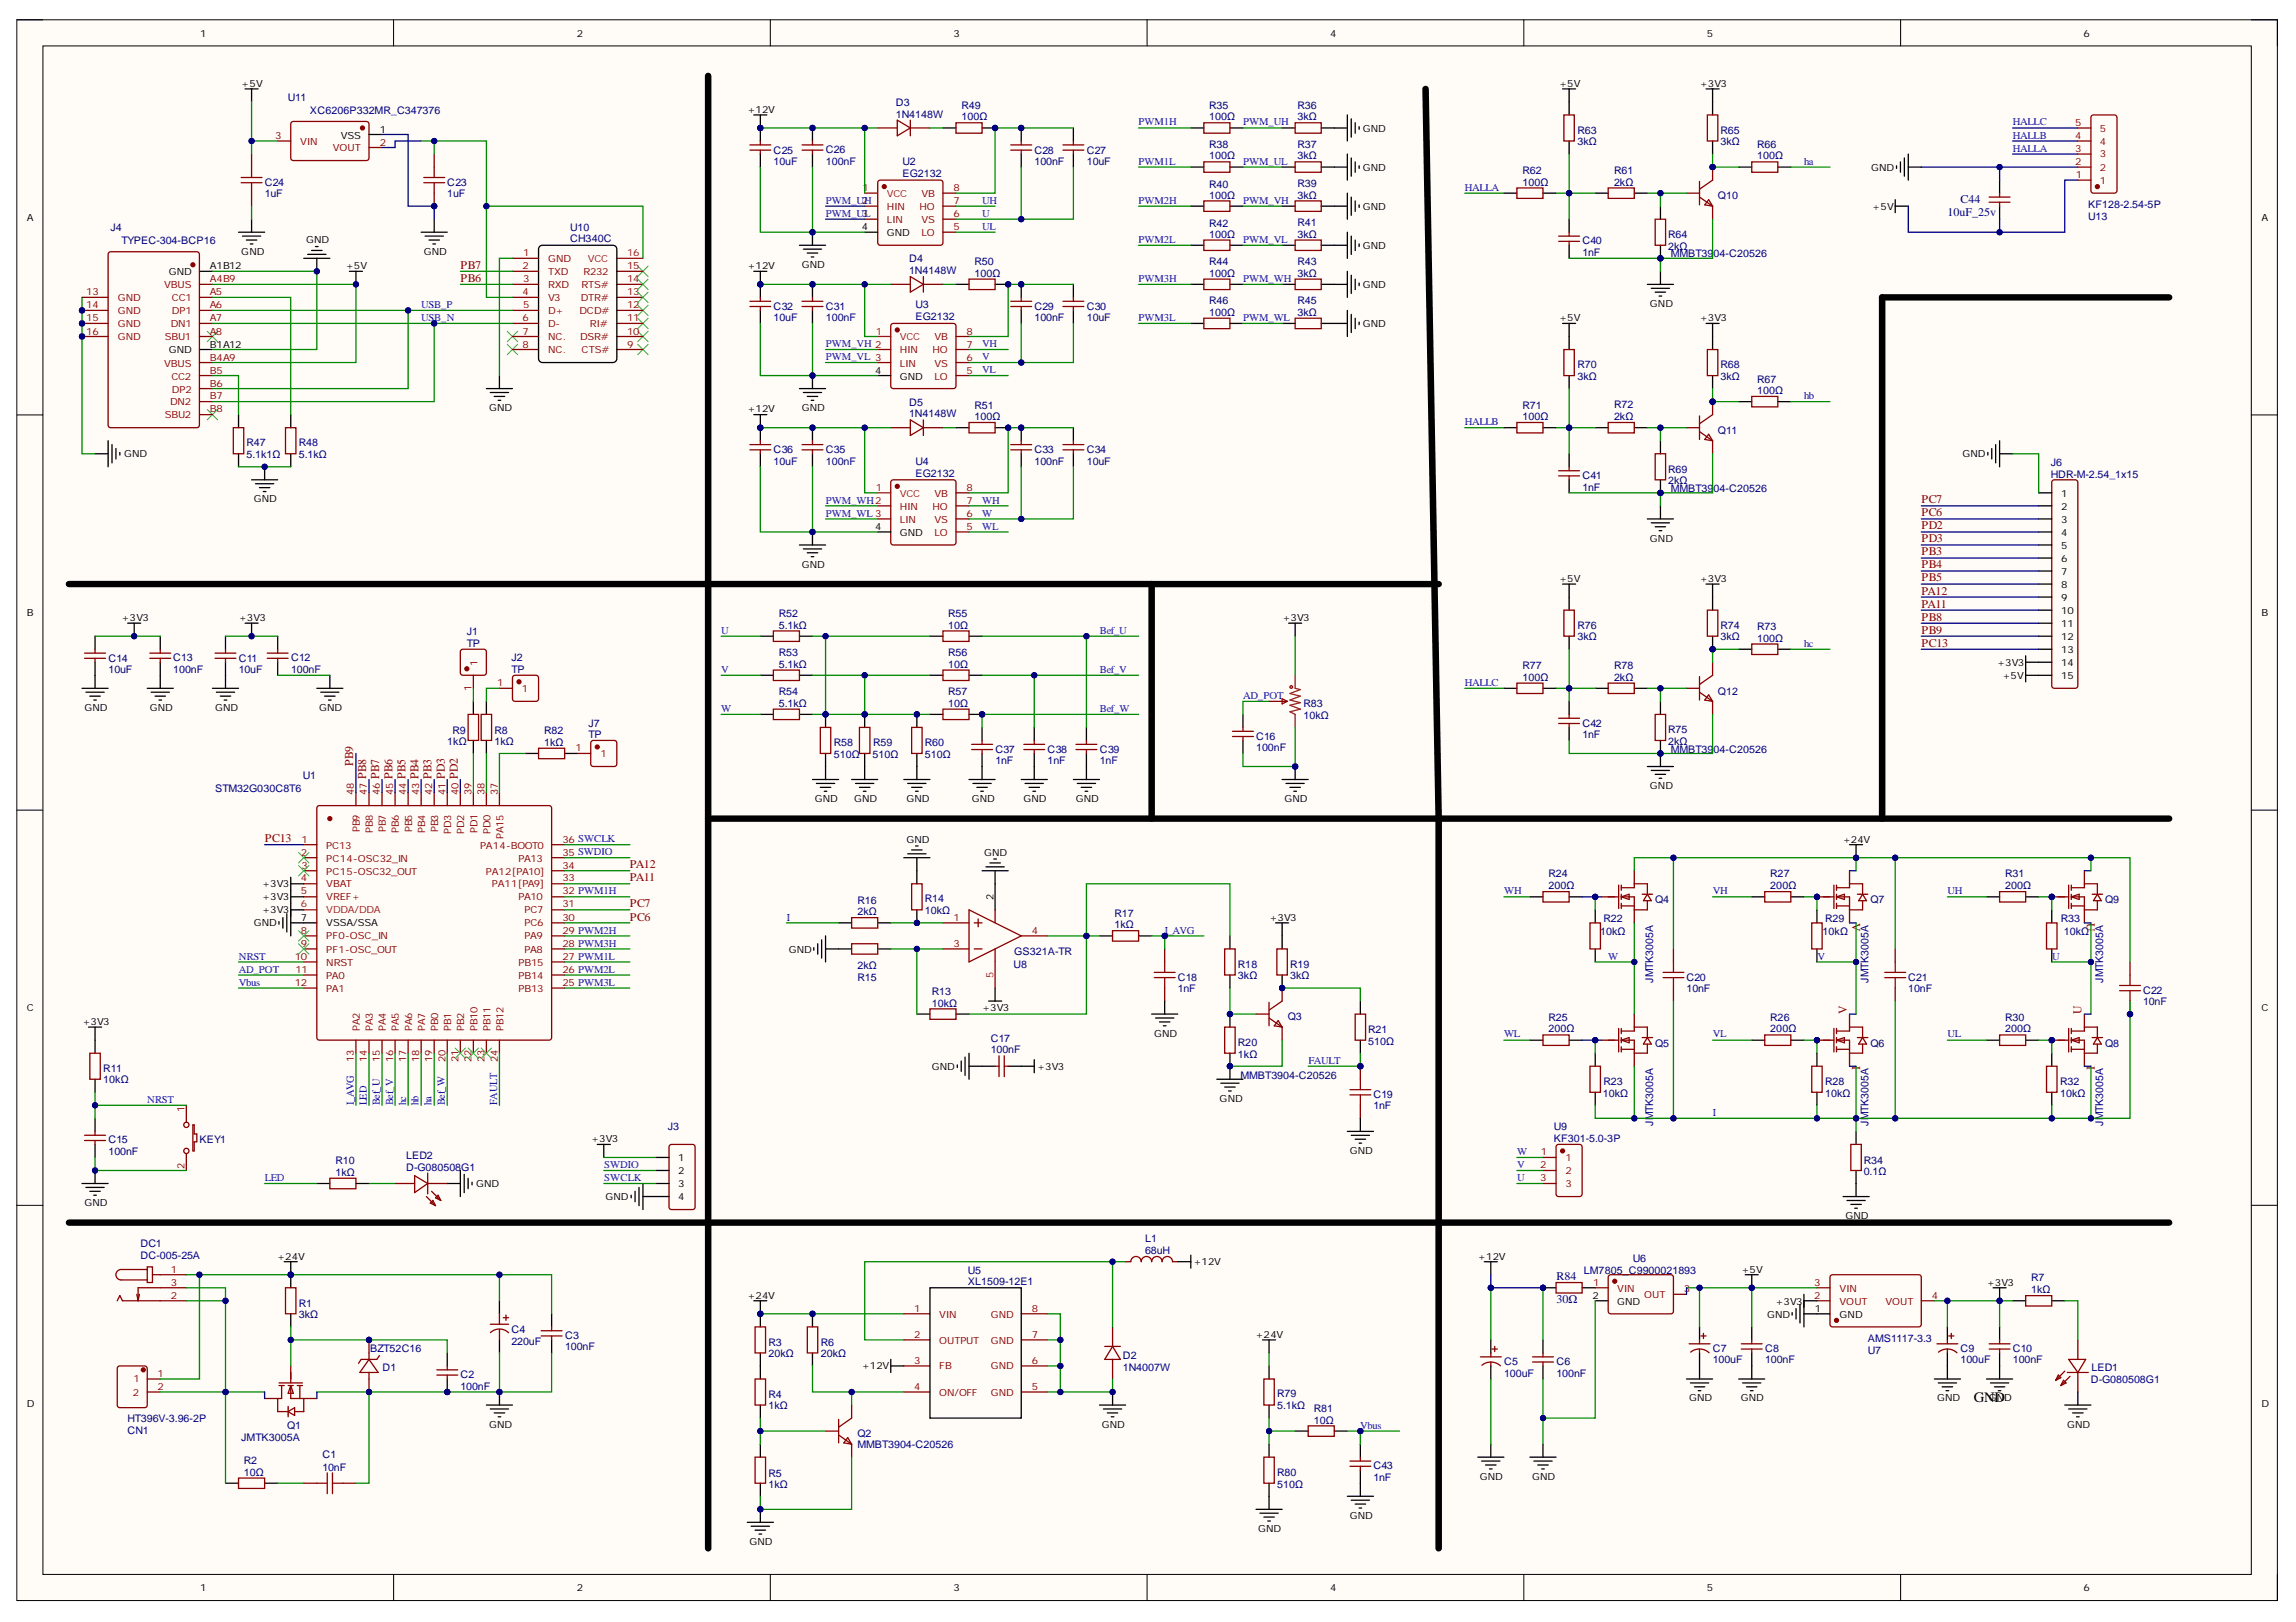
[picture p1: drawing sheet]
<svg xmlns="http://www.w3.org/2000/svg" width="297mm" height="210mm" viewBox="0 0 297 210" stroke-linecap="round" stroke-linejoin="round" font-family="sans-serif">
<defs><g id="words">
<text font-size="1.9" x="255.3" y="181.4">GND</text>
<g font-size="1.6" fill="#800000">
<text x="45.7" y="99.2" transform="rotate(-90 45.7 99.2)">PB9</text>
<text x="47.4" y="100.9" transform="rotate(-90 47.4 100.9)">PB8</text>
<text x="49.1" y="100.9" transform="rotate(-90 49.1 100.9)">PB7</text>
<text x="50.8" y="100.9" transform="rotate(-90 50.8 100.9)">PB6</text>
<text x="52.5" y="100.9" transform="rotate(-90 52.5 100.9)">PB5</text>
<text x="54.1" y="100.9" transform="rotate(-90 54.1 100.9)">PB4</text>
<text x="55.8" y="100.9" transform="rotate(-90 55.8 100.9)">PB3</text>
<text x="57.5" y="100.9" transform="rotate(-90 57.5 100.9)">PD3</text>
<text x="59.2" y="100.9" transform="rotate(-90 59.2 100.9)">PD2</text>
<text x="239.6" y="119.5" transform="rotate(90 239.6 119.5)">V</text>
<text x="270" y="119.5" transform="rotate(90 270 119.5)">U</text>
<text x="238.9" y="131.2" transform="rotate(-90 238.9 131.2)">V</text>
<text x="269.3" y="131.2" transform="rotate(-90 269.3 131.2)">U</text>
<text x="239.6" y="138" transform="rotate(90 239.6 138)">I</text>
<text x="270" y="138" transform="rotate(90 270 138)">I</text>
</g>
<g font-size="1.5" fill="#000080">
<text x="252" y="28">10uF_25v</text>
<text x="253.6" y="26.3">C44</text>
<text x="201.4" y="165.6">R84</text>
<text x="201.4" y="168.7">30Ω</text>
</g>
<g font-size="1.5" fill="#800000">
<text x="59.6" y="34.8">PB7</text>
<text x="59.6" y="36.4">PB6</text>
<text x="248.6" y="65.1">PC7</text>
<text x="248.6" y="70.2">PD3</text>
<text x="248.6" y="71.9">PB3</text>
<text x="248.6" y="68.5">PD2</text>
<text x="248.6" y="66.8">PC6</text>
<text x="248.6" y="76.9">PA12</text>
<text x="248.6" y="73.6">PB4</text>
<text x="248.6" y="75.2">PB5</text>
<text x="248.6" y="83.7">PC13</text>
<text x="248.6" y="80.3">PB8</text>
<text x="248.6" y="82">PB9</text>
<text x="248.6" y="78.6">PA11</text>
<text x="34.3" y="109">PC13</text>
<text x="81.5" y="112.4">PA12</text>
<text x="81.5" y="117.4">PC7</text>
<text x="81.5" y="119.1">PC6</text>
<text x="81.5" y="114.1">PA11</text>
</g>
<g font-size="1.4" fill="#000080">
<text x="37.2" y="13.1">U11</text>
<text x="40.1" y="14.7">XC6206P332MR_C347376</text>
<text x="115.9" y="13.7">D3</text>
<text x="115.9" y="15.2">1N4148W</text>
<text x="124.4" y="14.1">R49</text>
<text x="124.4" y="15.6">100Ω</text>
<text x="156.4" y="14.1">R35</text>
<text x="156.4" y="15.6">100Ω</text>
<text x="167.9" y="14.1">R36</text>
<text x="167.9" y="15.6">3kΩ</text>
<text x="204.1" y="17.3">R63</text>
<text x="222.6" y="17.3">R65</text>
<text x="100.1" y="19.9">C25</text>
<text x="100.1" y="21.3">10uF</text>
<text x="106.9" y="19.8">C26</text>
<text x="106.9" y="21.3">100nF</text>
<text x="116.8" y="21.4">U2</text>
<text x="116.8" y="22.9">EG2132</text>
<text x="133.8" y="19.9">C28</text>
<text x="133.8" y="21.3">100nF</text>
<text x="140.6" y="19.9">C27</text>
<text x="140.6" y="21.3">10uF</text>
<text x="156.4" y="19.2">R38</text>
<text x="156.4" y="20.6">100Ω</text>
<text x="167.9" y="19.2">R37</text>
<text x="167.9" y="20.6">3kΩ</text>
<text x="197" y="22.5">R62</text>
<text x="204.1" y="18.8">3kΩ</text>
<text x="208.8" y="22.5">R61</text>
<text x="222.6" y="18.8">3kΩ</text>
<text x="227.3" y="19.2">R66</text>
<text x="227.3" y="20.6">100Ω</text>
<text x="14.3" y="29.9">J4</text>
<text x="34.3" y="24">C24</text>
<text x="34.3" y="25.5">1uF</text>
<text x="57.9" y="24">C23</text>
<text x="57.9" y="25.5">1uF</text>
<text x="73.8" y="29.9">U10</text>
<text x="156.4" y="24.3">R40</text>
<text x="156.4" y="25.7">100Ω</text>
<text x="156.4" y="29.3">R42</text>
<text x="167.9" y="24.2">R39</text>
<text x="167.9" y="25.7">3kΩ</text>
<text x="167.9" y="29.3">R41</text>
<text x="197" y="24">100Ω</text>
<text x="208.8" y="24">2kΩ</text>
<text x="222.3" y="25.8">Q10</text>
<text x="270.1" y="28.5">U13</text>
<text x="270.1" y="27">KF128-2.54-5P</text>
<text x="15.7" y="31.6">TYPEC-304-BCP16</text>
<text x="73.8" y="31.4">CH340C</text>
<text x="117.6" y="33.9">D4</text>
<text x="117.6" y="35.5">1N4148W</text>
<text x="126.1" y="34.3">R50</text>
<text x="126.1" y="35.9">100Ω</text>
<text x="156.4" y="30.8">100Ω</text>
<text x="156.4" y="34.3">R44</text>
<text x="156.4" y="35.9">100Ω</text>
<text x="167.9" y="30.8">3kΩ</text>
<text x="167.9" y="34.3">R43</text>
<text x="167.9" y="35.9">3kΩ</text>
<text x="204.7" y="31.6">C40</text>
<text x="204.7" y="33.1">1nF</text>
<text x="215.8" y="30.9">R64</text>
<text x="215.8" y="32.3">2kΩ</text>
<text x="216.2" y="33.3">MMBT3904-C20526</text>
<text x="100.1" y="40.2">C32</text>
<text x="100.1" y="41.6">10uF</text>
<text x="106.9" y="40.1">C31</text>
<text x="106.9" y="41.6">100nF</text>
<text x="118.4" y="39.9">U3</text>
<text x="118.4" y="41.4">EG2132</text>
<text x="133.8" y="40.2">C29</text>
<text x="133.8" y="41.6">100nF</text>
<text x="140.6" y="40.2">C30</text>
<text x="140.6" y="41.6">10uF</text>
<text x="156.4" y="39.4">R46</text>
<text x="156.4" y="40.8">100Ω</text>
<text x="167.9" y="39.4">R45</text>
<text x="167.9" y="40.8">3kΩ</text>
<text x="204.1" y="47.7">R70</text>
<text x="222.6" y="47.7">R68</text>
<text x="117.6" y="52.5">D5</text>
<text x="126.1" y="52.9">R51</text>
<text x="197" y="52.9">R71</text>
<text x="204.1" y="49.1">3kΩ</text>
<text x="208.8" y="52.8">R72</text>
<text x="222.6" y="49.1">3kΩ</text>
<text x="227.3" y="49.5">R67</text>
<text x="227.3" y="51">100Ω</text>
<text x="31.9" y="57.7">R47</text>
<text x="31.9" y="59.3">5.1k1Ω</text>
<text x="38.7" y="57.7">R48</text>
<text x="38.7" y="59.3">5.1kΩ</text>
<text x="100.1" y="58.7">C36</text>
<text x="106.9" y="58.6">C35</text>
<text x="117.6" y="54">1N4148W</text>
<text x="126.1" y="54.4">100Ω</text>
<text x="133.8" y="58.7">C33</text>
<text x="140.6" y="58.7">C34</text>
<text x="197" y="54.4">100Ω</text>
<text x="208.8" y="54.4">2kΩ</text>
<text x="222.3" y="56.1">Q11</text>
<text x="100.1" y="60.1">10uF</text>
<text x="106.9" y="60.1">100nF</text>
<text x="118.4" y="60.2">U4</text>
<text x="118.4" y="61.7">EG2132</text>
<text x="133.8" y="60.1">100nF</text>
<text x="140.6" y="60.1">10uF</text>
<text x="204.7" y="62">C41</text>
<text x="204.7" y="63.5">1nF</text>
<text x="215.8" y="61.2">R69</text>
<text x="215.8" y="62.7">2kΩ</text>
<text x="216.2" y="63.7">MMBT3904-C20526</text>
<text x="265.3" y="60.3">J6</text>
<text x="265.3" y="61.8">HDR-M-2.54_1x15</text>
<text x="60.4" y="82.2">J1</text>
<text x="60.4" y="83.7">TP</text>
<text x="100.8" y="79.8">R52</text>
<text x="100.8" y="81.3">5.1kΩ</text>
<text x="122.7" y="79.8">R55</text>
<text x="122.7" y="81.3">10Ω</text>
<text x="204.1" y="81.4">R76</text>
<text x="204.1" y="82.9">3kΩ</text>
<text x="222.6" y="81.4">R74</text>
<text x="222.6" y="82.9">3kΩ</text>
<text x="227.3" y="81.6">R73</text>
<text x="227.3" y="83">100Ω</text>
<text x="14" y="85.6">C14</text>
<text x="14" y="87.1">10uF</text>
<text x="22.4" y="85.6">C13</text>
<text x="22.4" y="87.1">100nF</text>
<text x="30.9" y="85.6">C11</text>
<text x="30.9" y="87.1">10uF</text>
<text x="37.6" y="85.6">C12</text>
<text x="37.6" y="87.1">100nF</text>
<text x="66.2" y="85.6">J2</text>
<text x="66.2" y="87.1">TP</text>
<text x="100.8" y="84.9">R53</text>
<text x="100.8" y="86.4">5.1kΩ</text>
<text x="100.8" y="90">R54</text>
<text x="122.7" y="84.9">R56</text>
<text x="122.7" y="86.4">10Ω</text>
<text x="122.7" y="90">R57</text>
<text x="197" y="86.6">R77</text>
<text x="197" y="88.1">100Ω</text>
<text x="208.8" y="86.6">R78</text>
<text x="208.8" y="88.1">2kΩ</text>
<text x="222.3" y="89.9">Q12</text>
<text x="58.5" y="94.9">R9</text>
<text x="64" y="94.9">R8</text>
<text x="70.4" y="95">R82</text>
<text x="76.1" y="94">J7</text>
<text x="76.1" y="95.5">TP</text>
<text x="100.8" y="91.5">5.1kΩ</text>
<text x="122.7" y="91.5">10Ω</text>
<text x="162.5" y="95.7">C16</text>
<text x="168.6" y="91.5">R83</text>
<text x="168.6" y="93">10kΩ</text>
<text x="204.7" y="94">C42</text>
<text x="204.7" y="95.5">1nF</text>
<text x="215.8" y="94.9">R75</text>
<text x="39.2" y="100.8">U1</text>
<text x="57.9" y="96.4">1kΩ</text>
<text x="64" y="96.4">1kΩ</text>
<text x="70.4" y="96.6">1kΩ</text>
<text x="107.9" y="96.6">R58</text>
<text x="107.9" y="98.1">510Ω</text>
<text x="112.9" y="98.1">510Ω</text>
<text x="112.9" y="96.6">R59</text>
<text x="119.6" y="96.6">R60</text>
<text x="119.6" y="98.1">510Ω</text>
<text x="128.8" y="97.4">C37</text>
<text x="128.8" y="98.9">1nF</text>
<text x="135.5" y="97.4">C38</text>
<text x="135.5" y="98.9">1nF</text>
<text x="142.3" y="97.4">C39</text>
<text x="142.3" y="98.9">1nF</text>
<text x="162.5" y="97.2">100nF</text>
<text x="215.8" y="96.4">2kΩ</text>
<text x="216.2" y="97.4">MMBT3904-C20526</text>
<text x="27.8" y="102.5">STM32G030C8T6</text>
<text x="200.3" y="113.5">R24</text>
<text x="229" y="113.5">R27</text>
<text x="259.4" y="113.5">R31</text>
<text x="110.9" y="116.9">R16</text>
<text x="110.9" y="118.5">2kΩ</text>
<text x="119.6" y="116.8">R14</text>
<text x="119.6" y="118.3">10kΩ</text>
<text x="144.2" y="118.6">R17</text>
<text x="200.3" y="115.1">200Ω</text>
<text x="207.5" y="119.3">R22</text>
<text x="214.1" y="116.8">Q4</text>
<text x="229" y="115.1">200Ω</text>
<text x="236.1" y="119.3">R29</text>
<text x="242" y="116.8">Q7</text>
<text x="259.4" y="115.1">200Ω</text>
<text x="266.6" y="119.3">R33</text>
<text x="272.3" y="116.8">Q9</text>
<text x="110.9" y="125.4">2kΩ</text>
<text x="131.1" y="125.3">U8</text>
<text x="131.2" y="123.6">GS321A-TR</text>
<text x="144.2" y="120.1">1kΩ</text>
<text x="160.2" y="125.3">R18</text>
<text x="166.9" y="125.3">R19</text>
<text x="207" y="121">10kΩ</text>
<text x="235.8" y="121">10kΩ</text>
<text x="267" y="121">10kΩ</text>
<text x="110.9" y="126.9">R15</text>
<text x="120.6" y="128.8">R13</text>
<text x="120.6" y="130.3">10kΩ</text>
<text x="152.4" y="126.9">C18</text>
<text x="152.4" y="128.4">1nF</text>
<text x="160.2" y="126.7">3kΩ</text>
<text x="166.6" y="132">Q3</text>
<text x="166.9" y="126.7">3kΩ</text>
<text x="213.9" y="127.2" transform="rotate(-90 213.9 127.2)">JMTK3005A</text>
<text x="218.2" y="126.9">C20</text>
<text x="218.2" y="128.4">10nF</text>
<text x="241.7" y="127.2" transform="rotate(-90 241.7 127.2)">JMTK3005A</text>
<text x="246.9" y="126.9">C21</text>
<text x="246.9" y="128.4">10nF</text>
<text x="272.1" y="127.2" transform="rotate(-90 272.1 127.2)">JMTK3005A</text>
<text x="277.3" y="128.6">C22</text>
<text x="277.3" y="130.1">10nF</text>
<text x="128.2" y="134.9">C17</text>
<text x="128.2" y="136.3">100nF</text>
<text x="160.2" y="135.4">R20</text>
<text x="160.2" y="136.9">1kΩ</text>
<text x="177" y="133.7">R21</text>
<text x="177" y="135.2">510Ω</text>
<text x="200.3" y="132.1">R25</text>
<text x="200.3" y="133.6">200Ω</text>
<text x="214.1" y="135.4">Q5</text>
<text x="229" y="132.1">R26</text>
<text x="229" y="133.6">200Ω</text>
<text x="242" y="135.4">Q6</text>
<text x="259.4" y="132.1">R30</text>
<text x="259.4" y="133.6">200Ω</text>
<text x="272.3" y="135.4">Q8</text>
<text x="13.4" y="138.7">R11</text>
<text x="13.4" y="140.2">10kΩ</text>
<text x="160.5" y="139.6">MMBT3904-C20526</text>
<text x="177.7" y="142.1">C19</text>
<text x="177.7" y="143.6">1nF</text>
<text x="207.4" y="142">10kΩ</text>
<text x="207.5" y="140.4">R23</text>
<text x="236.1" y="140.4">R28</text>
<text x="236.1" y="142">10kΩ</text>
<text x="266.5" y="140.4">R32</text>
<text x="266.5" y="142">10kΩ</text>
<text x="14" y="148">C15</text>
<text x="14" y="149.5">100nF</text>
<text x="25.8" y="148">KEY1</text>
<text x="52.5" y="150">LED2</text>
<text x="86.4" y="146.3">J3</text>
<text x="201" y="146.3">U9</text>
<text x="201" y="147.8">KF301-5.0-3P</text>
<text x="213.9" y="145.7" transform="rotate(-90 213.9 145.7)">JMTK3005A</text>
<text x="241.7" y="145.7" transform="rotate(-90 241.7 145.7)">JMTK3005A</text>
<text x="272.1" y="145.7" transform="rotate(-90 272.1 145.7)">JMTK3005A</text>
<text x="43.4" y="150.7">R10</text>
<text x="43.4" y="152.2">1kΩ</text>
<text x="52.5" y="151.5">D-G080508G1</text>
<text x="241.1" y="150.6">R34</text>
<text x="241.1" y="152">0.1Ω</text>
<text x="18.2" y="161.4">DC1</text>
<text x="148.1" y="160.7">L1</text>
<text x="18.2" y="162.9">DC-005-25A</text>
<text x="125.2" y="164.9">U5</text>
<text x="125.2" y="166.3">XL1509-12E1</text>
<text x="148.1" y="162.2">68uH</text>
<text x="204.9" y="164.9">LM7805_C9900021893</text>
<text x="211.3" y="163.3">U6</text>
<text x="262.8" y="165.8">R7</text>
<text x="262.8" y="167.3">1kΩ</text>
<text x="38.7" y="169.1">R1</text>
<text x="38.7" y="170.6">3kΩ</text>
<text x="66.2" y="172.5">C4</text>
<text x="66.2" y="174">220uF</text>
<text x="73.1" y="173.3">C3</text>
<text x="241.6" y="173.7">AMS1117-3.3</text>
<text x="47.9" y="174.9">BZT52C16</text>
<text x="49.5" y="177.5">D1</text>
<text x="59.6" y="178.3">C2</text>
<text x="59.6" y="179.8">100nF</text>
<text x="73.1" y="174.8">100nF</text>
<text x="99.4" y="174.2">R3</text>
<text x="99.4" y="175.6">20kΩ</text>
<text x="106.2" y="174.2">R6</text>
<text x="106.2" y="175.6">20kΩ</text>
<text x="145.3" y="175.9">D2</text>
<text x="145.3" y="177.4">1N4007W</text>
<text x="194.6" y="176.6">C5</text>
<text x="194.6" y="178.1">100uF</text>
<text x="201.4" y="176.6">C6</text>
<text x="201.4" y="178.1">100nF</text>
<text x="221.6" y="174.9">C7</text>
<text x="221.6" y="176.4">100uF</text>
<text x="228.4" y="174.9">C8</text>
<text x="228.4" y="176.4">100nF</text>
<text x="241.6" y="175.2">U7</text>
<text x="253.6" y="174.9">C9</text>
<text x="253.6" y="176.4">100uF</text>
<text x="260.4" y="174.9">C10</text>
<text x="260.4" y="176.4">100nF</text>
<text x="270.5" y="179">D-G080508G1</text>
<text x="270.6" y="177.5">LED1</text>
<text x="16.5" y="185.6">CN1</text>
<text x="16.5" y="184.1">HT396V-3.96-2P</text>
<text x="37.1" y="185">Q1</text>
<text x="99.4" y="180.9">R4</text>
<text x="99.4" y="182.4">1kΩ</text>
<text x="110.9" y="185.9">Q2</text>
<text x="165.2" y="180.8">R79</text>
<text x="165.2" y="182.4">5.1kΩ</text>
<text x="170" y="182.7">R81</text>
<text x="170" y="184.2">10Ω</text>
<text x="31.2" y="186.4">JMTK3005A</text>
<text x="31.6" y="189.5">R2</text>
<text x="31.6" y="191">10Ω</text>
<text x="41.7" y="188.7">C1</text>
<text x="41.7" y="190.3">10nF</text>
<text x="99.4" y="191.1">R5</text>
<text x="110.9" y="187.4">MMBT3904-C20526</text>
<text x="165.2" y="191">R80</text>
<text x="177.7" y="190.1">C43</text>
<text x="177.7" y="191.7">1nF</text>
<text x="99.4" y="192.5">1kΩ</text>
<text x="165.2" y="192.5">510Ω</text>
</g>
<g font-size="1.4" fill="#00f">
<text x="147.3" y="16.2">PWM1H</text>
<text x="160.8" y="16.2">PWM_UH</text>
<text x="260.4" y="17.9">HALLB</text>
<text x="260.4" y="16.2">HALLC</text>
<text x="147.3" y="21.3">PWM1L</text>
<text x="160.8" y="21.3">PWM_UL</text>
<text x="233.4" y="21.3">ha</text>
<text x="260.4" y="19.6">HALLA</text>
<text x="106.9" y="26.4">PWM_U2H</text>
<text x="106.9" y="28.1">PWM_U3L</text>
<text x="127.1" y="26.4">UH</text>
<text x="127.1" y="29.8">UL</text>
<text x="127.1" y="28.1">U</text>
<text x="147.3" y="26.4">PWM2H</text>
<text x="160.8" y="26.4">PWM_VH</text>
<text x="189.5" y="24.7">HALLA</text>
<text x="147.3" y="31.5">PWM2L</text>
<text x="160.8" y="31.5">PWM_VL</text>
<text x="54.5" y="39.8">USB_P</text>
<text x="54.5" y="41.5">USB_N</text>
<text x="147.3" y="41.5">PWM3L</text>
<text x="147.3" y="36.5">PWM3H</text>
<text x="160.8" y="36.5">PWM_WH</text>
<text x="160.8" y="41.5">PWM_WL</text>
<text x="106.9" y="44.9">PWM_VH 2</text>
<text x="106.9" y="46.6">PWM_VL 3</text>
<text x="127.1" y="44.9">VH</text>
<text x="127.1" y="46.6">V</text>
<text x="127.1" y="48.3">VL</text>
<text x="233.4" y="51.7">hb</text>
<text x="189.5" y="55">HALLB</text>
<text x="106.9" y="65.2">PWM_WH2</text>
<text x="127.1" y="65.2">WH</text>
<text x="106.9" y="66.9">PWM_WL 3</text>
<text x="127.1" y="68.6">WL</text>
<text x="127.1" y="66.9">W</text>
<text x="93.3" y="82">U</text>
<text x="142.3" y="82">Bef_U</text>
<text x="233.4" y="83.7">hc</text>
<text x="93.3" y="87.1">V</text>
<text x="142.3" y="87.1">Bef_V</text>
<text x="189.5" y="88.8">HALLC</text>
<text x="93.3" y="92.2">W</text>
<text x="142.3" y="92.2">Bef_W</text>
<text x="160.8" y="90.5">AD_POT</text>
<text x="101.8" y="119.1">I</text>
<text x="194.6" y="115.7">WH</text>
<text x="221.6" y="115.7">VH</text>
<text x="252" y="115.7">UH</text>
<text x="30.9" y="124.2">NRST</text>
<text x="30.9" y="125.9">AD_POT</text>
<text x="150.7" y="120.8">I_AVG</text>
<text x="208" y="124.2">W</text>
<text x="235.1" y="124.2">V</text>
<text x="265.5" y="124.2">U</text>
<text x="30.9" y="127.6">Vbus</text>
<text x="169.3" y="137.6">FAULT</text>
<text x="194.6" y="134.3">WL</text>
<text x="221.6" y="134.3">VL</text>
<text x="252" y="134.3">UL</text>
<text x="19" y="142.7">NRST</text>
<text x="45.8" y="143.1" transform="rotate(-90 45.8 143.1)">I_AVG</text>
<text x="47.5" y="143.1" transform="rotate(-90 47.5 143.1)">LED</text>
<text x="49.2" y="143.1" transform="rotate(-90 49.2 143.1)">Bef_U</text>
<text x="50.8" y="143.1" transform="rotate(-90 50.8 143.1)">Bef_V</text>
<text x="52.5" y="143.1" transform="rotate(-90 52.5 143.1)">hc</text>
<text x="54.1" y="143.1" transform="rotate(-90 54.1 143.1)">hb</text>
<text x="55.8" y="143.1" transform="rotate(-90 55.8 143.1)">ha</text>
<text x="57.5" y="143.1" transform="rotate(-90 57.5 143.1)">Bef_W</text>
<text x="64.3" y="143.1" transform="rotate(-90 64.3 143.1)">FAULT</text>
<text x="196.3" y="149.5">W</text>
<text x="221.6" y="144.4">I</text>
<text x="34.3" y="152.9">LED</text>
<text x="78.2" y="151.2">SWDIO</text>
<text x="78.2" y="152.9">SWCLK</text>
<text x="196.3" y="151.2">V</text>
<text x="196.3" y="152.9">U</text>
<text x="176" y="184.9">Vbus</text>
</g>
<g font-size="1.3">
<text x="25.9" y="4.7">1</text>
<text x="74.6" y="4.7">2</text>
<text x="123.4" y="4.7">3</text>
<text x="172.1" y="4.7">4</text>
<text x="220.8" y="4.7">5</text>
<text x="269.6" y="4.7">6</text>
<text x="31.2" y="11.2">+5V</text>
<text x="201.7" y="11.2">+5V</text>
<text x="219.9" y="11.2">+3V3</text>
<text x="44.1" y="17.9">VSS</text>
<text x="49.2" y="17.2">1</text>
<text x="96.7" y="14.6">+12V</text>
<text x="176.3" y="17.1">GND</text>
<text x="176.3" y="22.1">GND</text>
<text x="242.1" y="22.1">GND</text>
<text x="3.5" y="28.6">A</text>
<text x="111.5" y="29.8">4</text>
<text x="176.3" y="27.1">GND</text>
<text x="242.2" y="27.1">+5V</text>
<text x="292.6" y="28.6">A</text>
<text x="21.8" y="35.6">GND</text>
<text x="27.2" y="34.8">A1B12</text>
<text x="31.2" y="33">GND</text>
<text x="39.6" y="31.5">GND</text>
<text x="44.8" y="34.8">+5V</text>
<text x="54.8" y="33">GND</text>
<text x="96.7" y="34.8">+12V</text>
<text x="103.7" y="34.7">GND</text>
<text x="114.7" y="30.5">GND</text>
<text x="176.3" y="32.2">GND</text>
<text x="176.3" y="37.3">GND</text>
<text x="201.7" y="41.6">+5V</text>
<text x="213.5" y="39.7">GND</text>
<text x="219.9" y="41.6">+3V3</text>
<text x="21.8" y="45.7">GND</text>
<text x="27.2" y="45">B1A12</text>
<text x="176.3" y="42.4">GND</text>
<text x="63.3" y="53.2">GND</text>
<text x="96.7" y="53.4">+12V</text>
<text x="103.7" y="53.2">GND</text>
<text x="113.2" y="48.4">4</text>
<text x="116.4" y="49.1">GND</text>
<text x="16.1" y="59.2">GND</text>
<text x="253.9" y="59.2">GND</text>
<text x="32.8" y="65">GND</text>
<text x="266.7" y="64.3">1</text>
<text x="266.7" y="65.9">2</text>
<text x="113.2" y="68.6">4</text>
<text x="116.4" y="69.3">GND</text>
<text x="213.5" y="70.1">GND</text>
<text x="266.7" y="67.6">3</text>
<text x="266.7" y="69.3">4</text>
<text x="266.7" y="71">5</text>
<text x="103.7" y="73.5">GND</text>
<text x="201.7" y="75.3">+5V</text>
<text x="219.9" y="75.3">+3V3</text>
<text x="266.7" y="72.7">6</text>
<text x="266.7" y="74.4">7</text>
<text x="266.7" y="76.1">8</text>
<text x="266.7" y="77.8">9</text>
<text x="3.5" y="79.7">B</text>
<text x="15.7" y="80.4">+3V3</text>
<text x="30.9" y="80.4">+3V3</text>
<text x="165.9" y="80.4">+3V3</text>
<text x="266.7" y="79.5">10</text>
<text x="266.7" y="81.2">11</text>
<text x="266.7" y="82.8">12</text>
<text x="292.6" y="79.7">B</text>
<text x="258.4" y="86.2">+3V3</text>
<text x="259.1" y="87.8">+5V</text>
<text x="266.7" y="84.5">13</text>
<text x="266.7" y="86.2">14</text>
<text x="266.7" y="87.8">15</text>
<text x="10.9" y="92">GND</text>
<text x="19.4" y="92">GND</text>
<text x="27.8" y="92">GND</text>
<text x="41.3" y="92">GND</text>
<text x="105.4" y="103.8">GND</text>
<text x="110.5" y="103.8">GND</text>
<text x="117.3" y="103.8">GND</text>
<text x="125.7" y="103.8">GND</text>
<text x="132.4" y="103.8">GND</text>
<text x="139.2" y="103.8">GND</text>
<text x="166.2" y="103.8">GND</text>
<text x="213.5" y="102.1">GND</text>
<text x="117.3" y="109.1">GND</text>
<text x="127.3" y="110.8">GND</text>
<text x="238.4" y="109.1">+24V</text>
<text x="32.8" y="119.9">GND</text>
<text x="33.9" y="114.8">+3V3</text>
<text x="33.9" y="116.5">+3V3</text>
<text x="33.9" y="118.2">+3V3</text>
<text x="38.9" y="119.1">7</text>
<text x="42.2" y="119.9">VSSA/SSA</text>
<text x="128.5" y="116.4" transform="rotate(-90 128.5 116.4)">2</text>
<text x="164.2" y="119.1">+3V3</text>
<text x="102" y="123.3">GND</text>
<text x="3.5" y="130.9">C</text>
<text x="127.1" y="130.8">+3V3</text>
<text x="292.6" y="130.9">C</text>
<text x="10.7" y="132.7">+3V3</text>
<text x="149.3" y="134.2">GND</text>
<text x="120.6" y="138.5">GND</text>
<text x="134.2" y="138.5">+3V3</text>
<text x="157.8" y="142.6">GND</text>
<text x="76.5" y="147.8">+3V3</text>
<text x="174.6" y="149.3">GND</text>
<text x="61.6" y="153.6">GND</text>
<text x="78.3" y="155.3">GND</text>
<text x="87.7" y="150.2">1</text>
<text x="87.7" y="151.9">2</text>
<text x="87.7" y="153.6">3</text>
<text x="87.7" y="155.3">4</text>
<text x="10.9" y="156.1">GND</text>
<text x="238.8" y="157.8">GND</text>
<text x="35.9" y="163">+24V</text>
<text x="154.4" y="163.8">+12V</text>
<text x="191.2" y="163">+12V</text>
<text x="225.3" y="164.7">+5V</text>
<text x="257" y="166.4">+3V3</text>
<text x="96.7" y="168.1">+24V</text>
<text x="162.4" y="173.2">+24V</text>
<text x="206" y="168.1">2</text>
<text x="209.2" y="168.8">GND</text>
<text x="228.6" y="170.5">GND</text>
<text x="229.7" y="168.8">+3V3</text>
<text x="234.8" y="169.8">1</text>
<text x="238" y="170.5">GND</text>
<text x="111.5" y="177.2">+12V</text>
<text x="3.5" y="182">D</text>
<text x="63.3" y="184.7">GND</text>
<text x="142.6" y="184.7">GND</text>
<text x="218.5" y="181.4">GND</text>
<text x="225.2" y="181.4">GND</text>
<text x="250.6" y="181.4">GND</text>
<text x="257.3" y="181.4">GND</text>
<text x="267.4" y="184.7">GND</text>
<text x="292.6" y="182">D</text>
<text x="191.5" y="191.5">GND</text>
<text x="198.2" y="191.5">GND</text>
<text x="174.6" y="196.6">GND</text>
<text x="97" y="200">GND</text>
<text x="162.8" y="198.3">GND</text>
<text x="25.9" y="206">1</text>
<text x="74.6" y="206">2</text>
<text x="123.4" y="206">3</text>
<text x="172.1" y="206">4</text>
<text x="220.8" y="206">5</text>
<text x="269.6" y="206">6</text>
</g>
<g font-size="1.3" fill="#800">
<text x="268.5" y="16.3">5</text>
<text x="271.7" y="17.1">5</text>
<text x="35.6" y="18">3</text>
<text x="38.8" y="18.8">VIN</text>
<text x="43.1" y="19.5">VOUT</text>
<text x="49.2" y="18.9">2</text>
<text x="268.5" y="21.3">2</text>
<text x="268.5" y="19.6">3</text>
<text x="268.5" y="18">4</text>
<text x="268.5" y="23">1</text>
<text x="271.7" y="23.8">1</text>
<text x="271.7" y="22.1">2</text>
<text x="271.7" y="20.4">3</text>
<text x="271.7" y="18.8">4</text>
<text x="114.7" y="27.1">HIN</text>
<text x="114.7" y="28.8">LIN</text>
<text x="119" y="27.1">HO</text>
<text x="119.2" y="28.8">VS</text>
<text x="119.2" y="25.5">VB</text>
<text x="123.4" y="29.8">5</text>
<text x="123.4" y="28.1">6</text>
<text x="123.4" y="26.4">7</text>
<text x="123.4" y="24.7">8</text>
<text x="67.6" y="34.8">2</text>
<text x="67.7" y="33.1">1</text>
<text x="70.9" y="35.6">TXD</text>
<text x="70.9" y="33.9">GND</text>
<text x="75.5" y="35.6">R232</text>
<text x="81.1" y="34.8">15</text>
<text x="119.2" y="30.5">LO</text>
<text x="11.2" y="41.6">15</text>
<text x="11.2" y="39.9">14</text>
<text x="11.2" y="38.2">13</text>
<text x="15.2" y="40.7">GND</text>
<text x="15.2" y="39">GND</text>
<text x="21.2" y="37.3">VBUS</text>
<text x="22.3" y="40.7">DP1</text>
<text x="22.3" y="39">CC1</text>
<text x="27.2" y="41.6">A7</text>
<text x="27.2" y="39.9">A6</text>
<text x="27.2" y="38.2">A5</text>
<text x="27.2" y="36.5">A4B9</text>
<text x="67.6" y="41.6">6</text>
<text x="67.6" y="38.2">4</text>
<text x="67.7" y="39.9">5</text>
<text x="67.7" y="36.5">3</text>
<text x="70.9" y="40.7">D+</text>
<text x="70.9" y="39">V3</text>
<text x="70.9" y="37.3">RXD</text>
<text x="75" y="40.7">DCD#</text>
<text x="75.1" y="39">DTR#</text>
<text x="75.2" y="37.3">RTS#</text>
<text x="81.1" y="36.5">14</text>
<text x="81.1" y="38.2">13</text>
<text x="81.1" y="39.9">12</text>
<text x="81.1" y="41.6">11</text>
<text x="11.2" y="43.3">16</text>
<text x="15.2" y="44.1">GND</text>
<text x="15.2" y="42.4">GND</text>
<text x="21.2" y="47.4">VBUS</text>
<text x="21.3" y="44.1">SBU1</text>
<text x="22.1" y="42.4">DN1</text>
<text x="27.2" y="46.7">B4A9</text>
<text x="27.2" y="43.3">A8</text>
<text x="67.6" y="45">8</text>
<text x="67.6" y="43.3">7</text>
<text x="70.9" y="45.7">NC.</text>
<text x="70.9" y="44.1">NC.</text>
<text x="70.9" y="42.4">D-</text>
<text x="75" y="44.1">DSR#</text>
<text x="75.2" y="45.7">CTS#</text>
<text x="76.3" y="42.4">RI#</text>
<text x="81.1" y="43.3">10</text>
<text x="81.1" y="45">9</text>
<text x="116.4" y="45.7">HIN</text>
<text x="116.4" y="47.4">LIN</text>
<text x="120.6" y="45.7">HO</text>
<text x="120.9" y="47.4">VS</text>
<text x="120.9" y="44.1">VB</text>
<text x="125" y="46.7">6</text>
<text x="125" y="45">7</text>
<text x="125" y="43.3">8</text>
<text x="22" y="52.4">DN2</text>
<text x="22.2" y="49.1">CC2</text>
<text x="22.3" y="50.8">DP2</text>
<text x="27.2" y="53.4">B8</text>
<text x="27.2" y="51.7">B7</text>
<text x="27.2" y="50.1">B6</text>
<text x="27.2" y="48.4">B5</text>
<text x="120.9" y="49.1">LO</text>
<text x="125" y="48.4">5</text>
<text x="21.3" y="54.1">SBU2</text>
<text x="116.4" y="65.9">HIN</text>
<text x="120.6" y="65.9">HO</text>
<text x="120.9" y="64.3">VB</text>
<text x="125" y="65.2">7</text>
<text x="125" y="63.5">8</text>
<text x="116.4" y="67.6">LIN</text>
<text x="120.9" y="69.3">LO</text>
<text x="120.9" y="67.6">VS</text>
<text x="125" y="68.6">5</text>
<text x="125" y="66.9">6</text>
<text x="61" y="89.4" transform="rotate(-90 61 89.4)">1</text>
<text x="61.8" y="86.2" transform="rotate(-90 61.8 86.2)">1</text>
<text x="64.3" y="88.8">1</text>
<text x="67.5" y="89.5">1</text>
<text x="74.5" y="97.2">1</text>
<text x="77.7" y="98">1</text>
<text x="45.8" y="102.9" transform="rotate(-90 45.8 102.9)">48</text>
<text x="46.5" y="107.7" transform="rotate(-90 46.5 107.7)">PB9</text>
<text x="47.5" y="102.9" transform="rotate(-90 47.5 102.9)">47</text>
<text x="48.2" y="107.8" transform="rotate(-90 48.2 107.8)">PB8</text>
<text x="49.2" y="102.9" transform="rotate(-90 49.2 102.9)">46</text>
<text x="49.9" y="107.7" transform="rotate(-90 49.9 107.7)">PB7</text>
<text x="50.8" y="102.9" transform="rotate(-90 50.8 102.9)">45</text>
<text x="51.6" y="107.8" transform="rotate(-90 51.6 107.8)">PB6</text>
<text x="52.5" y="102.9" transform="rotate(-90 52.5 102.9)">44</text>
<text x="53.3" y="107.7" transform="rotate(-90 53.3 107.7)">PB5</text>
<text x="54.2" y="102.9" transform="rotate(-90 54.2 102.9)">43</text>
<text x="55" y="107.8" transform="rotate(-90 55 107.8)">PB4</text>
<text x="55.9" y="102.9" transform="rotate(-90 55.9 102.9)">42</text>
<text x="56.7" y="107.7" transform="rotate(-90 56.7 107.7)">PB3</text>
<text x="57.6" y="102.9" transform="rotate(-90 57.6 102.9)">41</text>
<text x="58.4" y="107.9" transform="rotate(-90 58.4 107.9)">PD3</text>
<text x="59.3" y="102.9" transform="rotate(-90 59.3 102.9)">40</text>
<text x="60.1" y="107.9" transform="rotate(-90 60.1 107.9)">PD2</text>
<text x="61" y="102.9" transform="rotate(-90 61 102.9)">39</text>
<text x="61.8" y="107.8" transform="rotate(-90 61.8 107.8)">PD1</text>
<text x="62.7" y="102.9" transform="rotate(-90 62.7 102.9)">38</text>
<text x="63.5" y="107.9" transform="rotate(-90 63.5 107.9)">PD0</text>
<text x="64.4" y="102.9" transform="rotate(-90 64.4 102.9)">37</text>
<text x="38.9" y="110.8">2</text>
<text x="39" y="112.4">3</text>
<text x="39" y="109.1">1</text>
<text x="42.2" y="113.2">PC15-OSC32_OUT</text>
<text x="42.2" y="111.5">PC14-OSC32_IN</text>
<text x="42.2" y="109.8">PC13</text>
<text x="62.1" y="109.8">PA14-BOOT0</text>
<text x="62.9" y="113.2">PA12[PA10]</text>
<text x="65.1" y="108.6" transform="rotate(-90 65.1 108.6)">PA15</text>
<text x="67.1" y="111.5">PA13</text>
<text x="72.8" y="109.1">36 SWCLK</text>
<text x="72.8" y="110.8">35 SWDIO</text>
<text x="72.8" y="112.4">34</text>
<text x="38.9" y="115.7">5</text>
<text x="38.9" y="114.1">4</text>
<text x="42.2" y="116.5">VREF+</text>
<text x="42.2" y="114.8">VBAT</text>
<text x="63.6" y="114.8">PA11[PA9]</text>
<text x="67.1" y="116.5">PA10</text>
<text x="67.9" y="118.2">PC7</text>
<text x="67.9" y="119.9">PC6</text>
<text x="72.8" y="114.1">33</text>
<text x="72.8" y="115.7">32 PWM1H</text>
<text x="72.8" y="117.4">31</text>
<text x="72.8" y="119.1">30</text>
<text x="123.4" y="119.1">1</text>
<text x="38.2" y="124.2">10</text>
<text x="38.2" y="125.9">11</text>
<text x="38.9" y="122.5">9</text>
<text x="38.9" y="120.8">8</text>
<text x="42.2" y="125">NRST</text>
<text x="42.2" y="123.3">PF1-OSC_OUT</text>
<text x="42.2" y="121.6">PF0-OSC_IN</text>
<text x="67.1" y="125">PB15</text>
<text x="67.9" y="121.6">PA9</text>
<text x="67.9" y="123.3">PA8</text>
<text x="72.8" y="120.8">29 PWM2H</text>
<text x="72.8" y="122.5">28 PWM3H</text>
<text x="72.8" y="124.2">27 PWM1L</text>
<text x="72.8" y="125.9">26 PWM2L</text>
<text x="123.4" y="122.5">3</text>
<text x="133.5" y="120.8">4</text>
<text x="38.2" y="127.6">12</text>
<text x="42.2" y="128.3">PA1</text>
<text x="42.2" y="126.7">PA0</text>
<text x="67.1" y="126.7">PB14</text>
<text x="67.1" y="128.3">PB13</text>
<text x="72.8" y="127.6">25 PWM3L</text>
<text x="45.8" y="137.5" transform="rotate(-90 45.8 137.5)">13</text>
<text x="46.5" y="133.4" transform="rotate(-90 46.5 133.4)">PA2</text>
<text x="47.5" y="137.5" transform="rotate(-90 47.5 137.5)">14</text>
<text x="48.2" y="133.4" transform="rotate(-90 48.2 133.4)">PA3</text>
<text x="49.2" y="137.5" transform="rotate(-90 49.2 137.5)">15</text>
<text x="49.9" y="133.4" transform="rotate(-90 49.9 133.4)">PA4</text>
<text x="50.8" y="137.5" transform="rotate(-90 50.8 137.5)">16</text>
<text x="51.6" y="133.4" transform="rotate(-90 51.6 133.4)">PA5</text>
<text x="52.5" y="137.5" transform="rotate(-90 52.5 137.5)">17</text>
<text x="53.3" y="133.4" transform="rotate(-90 53.3 133.4)">PA6</text>
<text x="54.2" y="137.5" transform="rotate(-90 54.2 137.5)">18</text>
<text x="55" y="133.4" transform="rotate(-90 55 133.4)">PA7</text>
<text x="55.9" y="137.5" transform="rotate(-90 55.9 137.5)">19</text>
<text x="56.7" y="133.4" transform="rotate(-90 56.7 133.4)">PB0</text>
<text x="57.6" y="137.5" transform="rotate(-90 57.6 137.5)">20</text>
<text x="58.4" y="133.4" transform="rotate(-90 58.4 133.4)">PB1</text>
<text x="59.3" y="137.4" transform="rotate(-90 59.3 137.4)">21</text>
<text x="60.1" y="133.4" transform="rotate(-90 60.1 133.4)">PB2</text>
<text x="61" y="137.5" transform="rotate(-90 61 137.5)">22</text>
<text x="61.8" y="133.4" transform="rotate(-90 61.8 133.4)">PB10</text>
<text x="62.7" y="137.5" transform="rotate(-90 62.7 137.5)">23</text>
<text x="63.5" y="133.4" transform="rotate(-90 63.5 133.4)">PB11</text>
<text x="64.4" y="137.5" transform="rotate(-90 64.4 137.5)">24</text>
<text x="65.1" y="133.4" transform="rotate(-90 65.1 133.4)">PB12</text>
<text x="23.9" y="143.9" transform="rotate(-90 23.9 143.9)">1</text>
<text x="199.3" y="149.5">1</text>
<text x="23.9" y="151.3" transform="rotate(-90 23.9 151.3)">2</text>
<text x="199.2" y="151.2">2</text>
<text x="199.2" y="152.9">3</text>
<text x="202.5" y="150.2">1</text>
<text x="202.5" y="151.9">2</text>
<text x="202.5" y="153.6">3</text>
<text x="22.1" y="164.7">1</text>
<text x="22.1" y="166.4">3</text>
<text x="206.1" y="166.4">1</text>
<text x="209.2" y="167.1">VIN</text>
<text x="212.7" y="168">OUT</text>
<text x="217.9" y="167.2">3</text>
<text x="234.7" y="166.4">3</text>
<text x="238" y="167.1">VIN</text>
<text x="22.1" y="168.1">2</text>
<text x="118.3" y="169.8">1</text>
<text x="118.3" y="173.2">2</text>
<text x="121.5" y="170.5">VIN</text>
<text x="121.5" y="173.9">OUTPUT</text>
<text x="128.2" y="173.9">GND</text>
<text x="128.2" y="170.5">GND</text>
<text x="133.5" y="173.2">7</text>
<text x="133.5" y="169.8">8</text>
<text x="234.7" y="168.1">2</text>
<text x="238" y="168.8">VOUT</text>
<text x="243.9" y="168.8">VOUT</text>
<text x="249.9" y="168.1">4</text>
<text x="17.3" y="178.9">1</text>
<text x="20.4" y="178.1">1</text>
<text x="20.4" y="179.8">2</text>
<text x="118.3" y="176.5">3</text>
<text x="118.3" y="179.8">4</text>
<text x="121.5" y="177.2">FB</text>
<text x="128.2" y="177.2">GND</text>
<text x="133.5" y="179.8">5</text>
<text x="133.5" y="176.5">6</text>
<text x="17.2" y="180.6">2</text>
<text x="121.5" y="180.6">ON/OFF</text>
<text x="128.2" y="180.6">GND</text>
</g>
<g font-size="1.3" fill="#f00">
<text x="111.6" y="24.7">1</text>
<text x="114.7" y="25.5">VCC</text>
<text x="76.1" y="33.9">VCC</text>
<text x="81.1" y="33.1">16</text>
<text x="113.3" y="43.3">1</text>
<text x="116.4" y="44.1">VCC</text>
<text x="113.3" y="63.5">1</text>
<text x="116.4" y="64.3">VCC</text>
<text x="38.9" y="117.4">6</text>
<text x="42.2" y="118.2">VDDA/DDA</text>
<text x="128.5" y="126.6" transform="rotate(-90 128.5 126.6)">5</text>
</g>
</g></defs>
<path d="M2.2 2.6h292.4v204.5h-292.4z" fill-rule="evenodd" fill="#fffcf8"/>
<path d="M2.2 2.6h292.4v204.5h-292.4z" fill="none" stroke="#000" stroke-width=".13"/>
<path d="M5.6 5.9h285.7v197.8h-285.7z" fill-rule="evenodd" fill="#fffcf8"/>
<g fill="none" stroke="#000" stroke-width=".13">
<path d="M2.2 2.6h3.3M5.6 5.9h285.7v197.8h-285.7zM50.9 2.6v3.3M99.7 2.6v3.3M148.4 2.6v3.3M197.1 2.6v3.3M245.9 2.6v3.3M291.3 2.6h3.3v3.3M2.2 53.7h3.3M291.3 53.7h3.3M2.2 104.8h3.3M291.3 104.8h3.3"/>
<path d="M2.2 156h3.3M291.3 156h3.3M50.9 203.7v3.4M99.7 203.7v3.4M148.4 203.7v3.4M197.1 203.7v3.4M245.9 203.7v3.4M294.6 203.7v3.4"/>
</g>
<g fill="none" stroke="#800" stroke-width=".17">
<path d="M39.3 109.3h1.7M39.3 111h1.7M39.3 112.7h1.7M39.3 114.4h1.7M39.3 116.1h1.7M46 102.6v1.7M47.7 102.6v1.7M49.4 102.6v1.7M51.1 102.6v1.7M52.8 102.6v1.7M54.5 102.6v1.7M56.2 102.6v1.7"/>
<path d="M57.9 102.6v1.7M59.6 102.6v1.7M61.2 102.6v1.7M62.9 102.6v1.7M64.6 102.6v1.7M71.4 109.3h1.7M71.4 111h1.7M71.4 112.7h1.7M71.4 114.4h1.7M71.4 116.1h1.7M71.4 117.7h1.7M71.4 119.4h1.7"/>
<path d="M39.3 121.1h1.7M39.3 122.8h1.7M39.3 124.5h1.7M39.3 126.2h1.7M39.3 127.9h1.7M46 134.6v1.7M47.7 134.6v1.7M49.4 134.6v1.7M51.1 134.6v1.7M52.8 134.6v1.7M54.5 134.6v1.7M56.2 134.6v1.7"/>
<path d="M57.9 134.6v1.7M59.6 134.6v1.7M61.2 134.6v1.7M62.9 134.6v1.7M64.6 134.6v1.7M71.4 121.1h1.7M71.4 122.8h1.7M71.4 124.5h1.7M71.4 126.2h1.7M71.4 127.9h1.7"/>
</g>
<path d="M39.3 119.4h1.7" fill="none" stroke="#000" stroke-width=".17"/>
<path d="M39.3 117.7h1.7" fill="none" stroke="#f00" stroke-width=".17"/>
<circle cx="42.7" cy="105.9" r=".25" fill="#800"/>
<g fill="none" stroke="#800" stroke-width=".17">
<path d="M113.6 23.5l.3-.2 7.9 .1 .2 .2-.1 8-.2 .1h-8l-.1-.3zM41 104.4l.3-.1h29.7l.3 .1v30l-.3 .2h-29.7l-.3-.2z"/>
<circle cx="42.7" cy="105.9" r=".25"/>
</g>
<circle cx="114.4" cy="24.2" r=".25" fill="#800"/>
<g fill="none" stroke="#800" stroke-width=".17">
<path d="M111.9 26.7h1.7M111.9 28.4h1.7M122 26.7h1.7M122 28.4h1.7M122 30h1.7M122 25h1.7M15.2 176.9l.3-.1h3.2l.3 .1v4.9l-.1 .3-3.4 .1-.3-.2z"/>
<circle cx="114.4" cy="24.2" r=".25"/>
</g>
<path d="M111.9 25h1.7" fill="none" stroke="#f00" stroke-width=".17"/>
<path d="M111.9 30h1.7" fill="none" stroke="#000" stroke-width=".17"/>
<circle cx="18.5" cy="177.3" r=".25" fill="#800"/>
<g fill="none" stroke="#800" stroke-width=".17">
<path d="M15.2 168.3l.3-.6 .3 .6h8.3M17.7 167.5l.2 .8M18 167.5l-.1 .8M19 163.9h.7v2.1h-.7zM19 164.3h-3.3a.68 .68 0 0 0-.7 .7 .68 .68 0 0 0 .7 .6h3.3M19 178.5h1.7M19.7 165h4.4M24.1 166.6h-6.2v1.7M36.1 179h3M36.1 179.3h.7M36.4 179.3v1.7h-2.2M37.3 179.3h.6"/>
<path d="M37.6 179.3v1.7h3.4M37.6 179.3l.3 1h-.6zM37.6 176.8v2.2M38.5 179.3h.6M38.8 179.3v1.7M19 180.1h1.7M30.9 191.3h3.3v1.3h-3.3zM35.9 181v1.7h1.4M37.3 182.7l.8-.5v1zM37.3 182v1.3M39.3 181v1.7h-1.2M39.3 191.9h1.7"/>
<path d="M44.4 191.9h1.6"/>
<circle cx="18.5" cy="177.3" r=".25"/>
</g>
<path d="M29.2 191.9h1.7M34.2 191.9h1.7" fill="none" stroke="#000" stroke-width=".17"/>
<path d="M41 191.9h1.3M42.3 190.6v2.7M43 190.6v2.7M43 191.9h1.4" fill="none" stroke="#a00000" stroke-width=".17"/>
<circle cx="37.6" cy="165" r=".34" fill="#000080"/>
<circle cx="37.6" cy="165" r=".34" fill="none" stroke="#000080" stroke-width=".13"/>
<path d="M37.6 165v1.6" fill="none" stroke="#000" stroke-width=".17"/>
<circle cx="37.6" cy="165" r=".34" fill="#000080"/>
<circle cx="37.6" cy="165" r=".34" fill="none" stroke="#000080" stroke-width=".13"/>
<path d="M37.6 170v1.7" fill="none" stroke="#000" stroke-width=".17"/>
<path d="M36.9 166.6h1.4v3.4h-1.4z" fill="none" stroke="#800" stroke-width=".17"/>
<circle cx="47.7" cy="173.4" r=".34" fill="#000080"/>
<circle cx="47.7" cy="173.4" r=".34" fill="none" stroke="#000080" stroke-width=".13"/>
<circle cx="47.7" cy="180.1" r=".34" fill="#000080"/>
<circle cx="47.7" cy="180.1" r=".34" fill="none" stroke="#000080" stroke-width=".13"/>
<path d="M47.7 173.4v2.5M47.7 177.6v.9M47.7 175.9l1.2 1.7h-2.3zM49.1 175.4l-.3 .5h-2.1l-.3 .5" fill="none" stroke="#800" stroke-width=".17"/>
<circle cx="47.7" cy="173.4" r=".34" fill="#000080"/>
<circle cx="47.7" cy="173.4" r=".34" fill="none" stroke="#000080" stroke-width=".13"/>
<path d="M47.7 178.5v1.6" fill="none" stroke="#800" stroke-width=".17"/>
<circle cx="47.7" cy="180.1" r=".34" fill="#000080"/>
<circle cx="47.7" cy="180.1" r=".34" fill="none" stroke="#000080" stroke-width=".13"/>
<path d="M36.8 163.3h1.7M37.6 163.3v1.7" fill="none" stroke="#000" stroke-width=".17"/>
<circle cx="37.6" cy="165" r=".34" fill="#000080"/>
<circle cx="37.6" cy="165" r=".34" fill="none" stroke="#000080" stroke-width=".13"/>
<circle cx="57.9" cy="180.1" r=".34" fill="#000080"/>
<circle cx="57.9" cy="180.1" r=".34" fill="none" stroke="#000080" stroke-width=".13"/>
<path d="M56.5 177.9h2.7M56.5 177.3h2.7" fill="none" stroke="#800" stroke-width=".17"/>
<path d="M57.9 178.5v1.6" fill="none" stroke="#000" stroke-width=".17"/>
<circle cx="57.9" cy="180.1" r=".34" fill="#000080"/>
<circle cx="57.9" cy="180.1" r=".34" fill="none" stroke="#000080" stroke-width=".13"/>
<path d="M57.9 175.1v1.7M64.6 168.3v1.7M64.6 173.4v1.7M71.4 170v1.7M71.4 173.4v1.7M97.5 168.3h1.7M98.4 168.3v1.7M120.3 166.7h11.8v16.8h-11.8z" fill="none" stroke="#000" stroke-width=".17"/>
<g fill="none" stroke="#800" stroke-width=".17">
<path d="M57.9 176.8v.5M57.9 177.9v.6M63.4 171.4h2.4M63.4 172.5a1.69 1.69 0 0 1 2.4 0M64.6 170v1.4M64.6 172v1.4M65.1 170.5h.7M65.5 170.2v.7M70 172.9h2.7M70 172.2h2.7M71.4 171.7v.5M71.4 172.9v.5"/>
<path d="M116.9 170h3.4M116.9 173.4h3.4M116.9 176.8h3.4M132.1 170h3.4M132.1 173.4h3.4M132.1 176.8h3.4M116.9 180.1h3.4M132.1 180.1h3.4"/>
</g>
<circle cx="98.4" cy="170" r=".34" fill="#000080"/>
<circle cx="98.4" cy="170" r=".34" fill="none" stroke="#000080" stroke-width=".13"/>
<circle cx="98.4" cy="170" r=".34" fill="#000080"/>
<circle cx="98.4" cy="170" r=".34" fill="none" stroke="#000080" stroke-width=".13"/>
<path d="M98.4 170v1.7" fill="none" stroke="#000" stroke-width=".17"/>
<circle cx="98.4" cy="170" r=".34" fill="#000080"/>
<circle cx="98.4" cy="170" r=".34" fill="none" stroke="#000080" stroke-width=".13"/>
<path d="M98.4 175.1v3.4M98.4 181.8v1.7M98.4 186.9v1.7M98.4 191.9v1.7" fill="none" stroke="#000" stroke-width=".17"/>
<path d="M97.7 171.7h1.3v3.4h-1.3zM97.7 178.5h1.3v3.3h-1.3zM97.7 188.6h1.3v3.3h-1.3z" fill="none" stroke="#800" stroke-width=".17"/>
<circle cx="105.1" cy="170" r=".34" fill="#000080"/>
<circle cx="105.1" cy="170" r=".34" fill="none" stroke="#000080" stroke-width=".13"/>
<path d="M105.1 170v1.7" fill="none" stroke="#000" stroke-width=".17"/>
<circle cx="105.1" cy="170" r=".34" fill="#000080"/>
<circle cx="105.1" cy="170" r=".34" fill="none" stroke="#000080" stroke-width=".13"/>
<path d="M105.1 175.1v1.7M96.7 197h3.4M97.2 197.5h2.3M97.7 198h1.3M98.2 198.5h.3M98.4 195.3v1.7" fill="none" stroke="#000" stroke-width=".17"/>
<path d="M104.4 171.7h1.4v3.4h-1.4z" fill="none" stroke="#800" stroke-width=".17"/>
<circle cx="98.4" cy="195.3" r=".34" fill="#000080"/>
<circle cx="98.4" cy="195.3" r=".34" fill="none" stroke="#000080" stroke-width=".13"/>
<path d="M142.9 174.2h2M143.9 174.2l1 1.7h-2zM143.9 171.7v2.5M143.9 175.9v2.6M106.8 185.2h1.7M108.5 185.7l1.7 1.2M108.5 183.7v3M109.7 186l.5 .9-1-.2zM110.2 181.8v1.7l-1.7 1.2M110.2 186.9v1.7" fill="none" stroke="#800" stroke-width=".17"/>
<path d="M142.2 181.8h3.4M142.8 182.3h2.3M143.3 182.8h1.3M143.8 183.3h.3M143.9 180.1v1.7" fill="none" stroke="#000" stroke-width=".17"/>
<circle cx="143.9" cy="180.1" r=".34" fill="#000080"/>
<circle cx="143.9" cy="180.1" r=".34" fill="none" stroke="#000080" stroke-width=".13"/>
<path d="M115.2 175.9v1.7M115.2 176.8h1.7M152.4 163.3h1.7M154.1 162.4v1.7M206.4 168.3h1.7" fill="none" stroke="#000" stroke-width=".17"/>
<path d="M145.6 163.3h.7a.67 .67 0 0 1 .7-.7 .67 .67 0 0 1 .6 .7 .67 .67 0 0 1 .7-.7 .67 .67 0 0 1 .7 .7 .67 .67 0 0 1 .7-.7 .67 .67 0 0 1 .6 .7 .68 .68 0 0 1 .7-.7 .68 .68 0 0 1 .7 .7h.7M206.4 166.7h1.7M216.5 167.5h1.7" fill="none" stroke="#800" stroke-width=".17"/>
<circle cx="208.9" cy="165.8" r=".25" fill="#800"/>
<g fill="none" stroke="#800" stroke-width=".17">
<path d="M191.5 175.6h2.7M191.7 176.7a1.83 1.83 0 0 1 2.4 0M192.9 175.1v.5M192.9 176.3v.5M193 174.6h.7M193.4 174.2v.7M198.3 175.6h2.7M198.3 176.3h2.7M199.6 175.1v.5M199.6 176.3v.5M208.1 165.1l.3-.1h7.9l.2 .3v4.6l-.3 .1h-8l-.1-.3zM218.5 173.9h2.7"/>
<path d="M218.7 175a1.81 1.81 0 0 1 2.4 .1M219.9 173.4v.5M219.9 174.6v.5M220 172.9h.7M220.4 172.5v.7M225.3 174.6h2.7M225.3 173.9h2.7M226.6 173.4v.5M226.6 174.6v.5"/>
<circle cx="208.9" cy="165.8" r=".25"/>
</g>
<g fill="none" stroke="#000" stroke-width=".17">
<path d="M192 163.3h1.7M192.9 163.3v1.7M192.9 173.4v1.7M192.9 176.8v1.7M199.6 173.4v1.7M199.6 176.8v1.7M218.2 178.5h3.4M218.7 179h2.4M219.2 179.5h1.3M219.7 180h.3M219.9 171.7v1.7M219.9 175.1v3.4"/>
<path d="M224.9 178.5h3.4M225.4 179h2.4M225.8 165h1.7M226 179.5h1.3M226.5 180h.3M226.6 165v1.7M226.6 171.7v1.7M226.6 175.1v3.4M191.2 188.6h3.4M191.7 189.1h2.4M192.2 189.6h1.3M192.7 190.1h.3"/>
<path d="M192.9 186.9v1.7M197.9 188.6h3.4M198.4 189.1h2.4M199 189.6h1.3M199.5 190.1h.3M199.6 186.9v1.7"/>
</g>
<circle cx="226.6" cy="166.7" r=".34" fill="#000080"/>
<circle cx="226.6" cy="166.7" r=".34" fill="none" stroke="#000080" stroke-width=".13"/>
<path d="M236.9 165h11.5l.2 .3-.1 6.2-.3 .2h-11.3l-.2-.3v-6.1zM250.6 173.9h2.7M250.8 175a1.82 1.82 0 0 1 2.4 .1M251.9 173.4v.5M251.9 174.6v.5M252.1 172.9h.7M252.4 172.5v.7M257.3 173.9h2.7M257.3 174.6h2.7M258.7 173.4v.5M258.7 174.6v.5" fill="none" stroke="#800" stroke-width=".17"/>
<path d="M250.3 178.5h3.3M250.8 179h2.3M251.3 179.5h1.3M251.8 180h.3M251.9 171.7v1.7M251.9 175.1v3.4M257 178.5h3.4M257.5 179h2.4M258 179.5h1.4M258.5 180h.4M258.7 171.7v1.7M258.7 175.1v3.4" fill="none" stroke="#000" stroke-width=".17"/>
<circle cx="237.6" cy="170.9" r=".25" fill="#800"/>
<g fill="none" stroke="#800" stroke-width=".17">
<path d="M235.1 168.3h1.6M235.1 166.7h1.6M248.6 168.3h1.7"/>
<circle cx="237.6" cy="170.9" r=".25"/>
</g>
<path d="M235.1 170h1.6M257.8 166.7h1.7M258.7 166.7v1.6" fill="none" stroke="#000" stroke-width=".17"/>
<circle cx="258.7" cy="168.3" r=".34" fill="#000080"/>
<circle cx="258.7" cy="168.3" r=".34" fill="none" stroke="#000080" stroke-width=".13"/>
<g fill="none" stroke="#000" stroke-width=".17">
<path d="M29.2 82.3v1.7M29.2 85.7v1.7M31.7 80.6h1.7M32.5 80.6v1.7M35.9 82.3v1.7M35.9 85.7v1.7M61.2 90.8v1.6M61.2 95.8v1.7M62.9 90.8v1.6M62.9 95.8v1.7M36.1 119.3v.3M36.6 118.8v1.3"/>
<path d="M37.1 118.3v2.3M37.6 113.5v7.6M37.6 114.4h1.7M37.6 116.1h1.7M37.6 117.7h1.7M37.6 119.4h1.7M231.9 169.9v.3M232.4 169.3v1.4M232.9 168.8v2.4M233.4 167.5v4.2M233.4 168.3h1.7M233.4 170h1.7"/>
<path d="M260.4 168.3h1.7M265.4 168.3h1.7M267.1 181.8h3.4M267.6 182.3h2.4M268.1 182.8h1.4M268.6 183.3h.4M268.8 180.1v1.7"/>
</g>
<g fill="none" stroke="#800" stroke-width=".17">
<path d="M27.8 85.2h2.7M27.8 84.5h2.7M29.2 84v.5M29.2 85.2v.5M34.6 85.2h2.7M34.6 84.5h2.7M35.9 84v.5M35.9 85.2v.5M60.6 92.4h1.3v3.4h-1.3zM62.2 92.4h1.4v3.4h-1.4zM262.1 167.7h3.3v1.3h-3.3zM266.3 177.9l.3 .4-.7 .3z"/>
<path d="M267 178.6l.3 .4-.7 .3zM267.1 177.4l-1.2 1.2M267.5 177.6h2.7M267.6 175.9h2.2l-1 1.7zM267.8 178.1l-1.2 1.2M268.8 173.4v2.5M268.8 177.6v2.5"/>
</g>
<path d="M8.9 158.2h271.7" fill="none" stroke="#000" stroke-width=".84"/>
<path d="M58.9 135.6l1.3 1.4M60.2 135.6l-1.3 1.4M60.6 135.6l1.3 1.4M61.9 135.6l-1.3 1.4M62.2 135.6l1.4 1.4M63.6 135.6l-1.4 1.4" fill="none" stroke="#3c3" stroke-width=".13"/>
<circle cx="32.5" cy="82.3" r=".34" fill="#000080"/>
<circle cx="32.5" cy="82.3" r=".34" fill="none" stroke="#000080" stroke-width=".13"/>
<g fill="none" stroke="#000" stroke-width=".17">
<path d="M10.6 89.1h3.4M11.1 89.6h2.4M11.6 90.1h1.4M12.1 90.6h.4M12.3 87.4v1.7M16.5 80.6h1.7M17.4 80.6v1.7M19 89.1h3.4M19.6 89.6h2.3M20.1 90.1h1.3M20.6 90.6h.3M20.7 87.4v1.7"/>
<path d="M27.5 89.1h3.4M28 89.6h2.4M28.5 90.1h1.4M29 90.6h.3M29.2 87.4v1.7M41 89.1h3.4M41.5 89.6h2.4M42 90.1h1.4M42.5 90.6h.3M42.7 87.4v1.7"/>
</g>
<circle cx="17.4" cy="82.3" r=".34" fill="#000080"/>
<circle cx="17.4" cy="82.3" r=".34" fill="none" stroke="#000080" stroke-width=".13"/>
<g fill="none" stroke="#800" stroke-width=".17">
<path d="M10.9 85.2h2.7M10.9 84.5h2.7M12.3 84v.5M12.3 85.2v.5M19.4 85.2h2.7M19.4 84.5h2.7M20.7 84v.5M20.7 85.2v.5M11.6 136.3h1.4v3.4h-1.4zM10.9 147.6h2.7M10.9 146.9h2.7M12.3 146.4v.5"/>
<path d="M12.3 147.6v.5M42.7 152.5h3.3v1.3h-3.3zM51.1 153.2h2.5M53.6 152.1l1.7 1.1-1.7 1.1zM55.2 154.8l1.1 1.2M55.3 153.2h2.6M55.3 151.8v2.7M55.7 155.7l.3-.4 .3 .7zM55.8 154.2l1.2 1.1M56.3 155l.4-.3 .3 .6zM86.6 148.3l.3-.2h2.7l.3 .2v7.9l-.1 .3h-2.9l-.3-.1z"/>
</g>
<g fill="none" stroke="#000" stroke-width=".17">
<path d="M12.3 82.3v1.7M12.3 85.7v1.7M20.7 82.3v1.7M20.7 85.7v1.7M11.5 132.9h1.6M12.3 132.9v3.4M12.3 139.7v1.7M10.6 153.2h3.4M11.1 153.7h2.4M11.6 154.2h1.4M12.1 154.7h.4M12.3 144.7v1.7"/>
<path d="M12.3 148.1v1.7M12.3 151.5v1.7M41 153.2h1.7M46 153.2h1.7M57.9 153.2h1.7M59.6 151.5v3.3M60.1 152v2.3M60.6 152.5v1.3M61.1 153v.3M77.3 148.1h1.7M78.1 148.1v1.7M81.7 154.7v.3"/>
<path d="M82.2 154.2v1.3M82.7 153.7v2.3M83.2 154.8h3.4M83.2 153.2v3.3M84.9 153.2h1.7M84.9 149.8h1.7M84.9 151.5h1.7"/>
</g>
<circle cx="12.3" cy="151.5" r=".34" fill="#000080"/>
<circle cx="12.3" cy="151.5" r=".34" fill="none" stroke="#000080" stroke-width=".13"/>
<g fill="none" stroke="#800" stroke-width=".17">
<path d="M24.1 143v2.2M24.1 149.3v2.2M25 145.6h.1v1.1h.4v1.1h-.4v1.1h-.1z"/>
<circle cx="24.1" cy="148.9" r=".34"/>
<circle cx="24.1" cy="145.6" r=".34"/>
</g>
<path d="M166.7 80.6h1.7M167.6 80.6v1.7M167.6 99.2v1.7M165.9 100.9h3.3M166.4 101.4h2.3M166.9 101.9h1.3M167.4 102.4h.3" fill="none" stroke="#000" stroke-width=".17"/>
<circle cx="167.6" cy="99.2" r=".34" fill="#000080"/>
<circle cx="167.6" cy="99.2" r=".34" fill="none" stroke="#000080" stroke-width=".13"/>
<g fill="none" stroke="#800" stroke-width=".17">
<path d="M159.5 95.3h2.7M159.5 94.6h2.7M160.8 94.1v.5M160.8 95.3v.5M122 119.4h3.4M125.4 117.7l6.7 3.4-6.7 3.4zM126 119.4h1.1M126.5 118.9v1M128.7 117.7v1.7M120.3 130.6h3.4v1.3h-3.4zM122 122.8h3.4M126 122.8h1.1"/>
<path d="M128.7 122.8v1.7M132.1 121.1h3.4"/>
</g>
<path d="M160.8 92.4v1.7M160.8 95.8v1.7M127.1 112.7h3.3M127.6 112.2h2.3M128.1 111.7h1.3M128.6 111.2h.3M128.7 112.7v5M118.6 131.2h1.7M123.7 131.2h1.7M127.9 129.5h1.7M128.7 127.9v1.6" fill="none" stroke="#000" stroke-width=".17"/>
<path d="M128.7 124.5v3.4" fill="none" stroke="#f00" stroke-width=".17"/>
<circle cx="118.6" cy="119.4" r=".34" fill="#000080"/>
<circle cx="118.6" cy="119.4" r=".34" fill="none" stroke="#000080" stroke-width=".13"/>
<path d="M118.6 117.7v1.7" fill="none" stroke="#000" stroke-width=".17"/>
<circle cx="118.6" cy="119.4" r=".34" fill="#000080"/>
<circle cx="118.6" cy="119.4" r=".34" fill="none" stroke="#000080" stroke-width=".13"/>
<g fill="none" stroke="#000" stroke-width=".17">
<path d="M108.5 119.4h1.7M113.6 119.4h1.6M116.9 111h3.4M117.4 110.5h2.4M117.9 110h1.4M118.4 109.5h.4M118.6 111v3.4M105.3 122.6v.4M105.8 122.1v1.4M106.3 121.6v2.4M106.8 122.8h3.4M106.8 121.1v3.4"/>
<path d="M113.6 122.8h1.6M142.2 121.1h1.7M147.3 121.1h1.7"/>
</g>
<path d="M110.2 118.8h3.4v1.3h-3.4zM117.9 114.4h1.4v3.3h-1.4zM110.2 122.1h3.4v1.4h-3.4zM143.9 120.4h3.4v1.4h-3.4z" fill="none" stroke="#800" stroke-width=".17"/>
<circle cx="150.7" cy="121.1" r=".34" fill="#000080"/>
<circle cx="150.7" cy="121.1" r=".34" fill="none" stroke="#000080" stroke-width=".13"/>
<path d="M128.7 138h.5M129.2 136.6v2.7M129.9 136.6v2.7M129.9 138h.5M150.7 122.8v1.7M150.7 127.9v1.6M158.4 122.8h1.4v3.4h-1.4z" fill="none" stroke="#800" stroke-width=".17"/>
<g fill="none" stroke="#000" stroke-width=".17">
<path d="M123.8 137.8v.4M124.4 137.3v1.4M124.9 136.8v2.4M125.4 138h3.3M125.4 136.3v3.4M130.4 138h3.4M133.8 137.1v1.7M149 131.2h3.4M149.5 131.7h2.4M150 132.2h1.4M150.5 132.7h.3M150.7 129.5v1.7"/>
<path d="M159.1 121.1v1.7M159.1 126.2v1.7"/>
</g>
<path d="M149.3 126.5h2.7M149.3 125.8h2.7M150.7 124.5v1.3M150.7 126.5v1.4" fill="none" stroke="#a00000" stroke-width=".17"/>
<circle cx="165.9" cy="127.9" r=".34" fill="#000080"/>
<circle cx="165.9" cy="127.9" r=".34" fill="none" stroke="#000080" stroke-width=".13"/>
<path d="M165.9 121.1v1.7M165.9 126.2v1.7" fill="none" stroke="#000" stroke-width=".17"/>
<circle cx="165.9" cy="127.9" r=".34" fill="#000080"/>
<circle cx="165.9" cy="127.9" r=".34" fill="none" stroke="#000080" stroke-width=".13"/>
<path d="M165.2 122.8h1.3v3.4h-1.3z" fill="none" stroke="#800" stroke-width=".17"/>
<circle cx="159.1" cy="138" r=".34" fill="#000080"/>
<circle cx="159.1" cy="138" r=".34" fill="none" stroke="#000080" stroke-width=".13"/>
<circle cx="159.1" cy="131.2" r=".34" fill="#000080"/>
<circle cx="159.1" cy="131.2" r=".34" fill="none" stroke="#000080" stroke-width=".13"/>
<path d="M159.1 136.3v1.7" fill="none" stroke="#000" stroke-width=".17"/>
<circle cx="159.1" cy="138" r=".34" fill="#000080"/>
<circle cx="159.1" cy="138" r=".34" fill="none" stroke="#000080" stroke-width=".13"/>
<path d="M159.1 131.2v1.7" fill="none" stroke="#000" stroke-width=".17"/>
<circle cx="159.1" cy="131.2" r=".34" fill="#000080"/>
<circle cx="159.1" cy="131.2" r=".34" fill="none" stroke="#000080" stroke-width=".13"/>
<path d="M158.4 132.9h1.4v3.4h-1.4z" fill="none" stroke="#800" stroke-width=".17"/>
<circle cx="165.9" cy="127.9" r=".34" fill="#000080"/>
<circle cx="165.9" cy="127.9" r=".34" fill="none" stroke="#000080" stroke-width=".13"/>
<path d="M165.9 127.9v1.6" fill="none" stroke="#800" stroke-width=".17"/>
<circle cx="165.9" cy="127.9" r=".34" fill="#000080"/>
<circle cx="165.9" cy="127.9" r=".34" fill="none" stroke="#000080" stroke-width=".13"/>
<path d="M162.5 131.2h1.7M164.2 131.7l1.7 1.2M164.2 129.7v3M165.4 132.1l.5 .8-1-.2zM165.9 132.9v1.7M165.9 129.5l-1.7 1.2" fill="none" stroke="#800" stroke-width=".17"/>
<path d="M157.4 139.7h3.4M159.1 138v1.7M157.9 140.2h2.4M158.4 140.7h1.4M158.9 141.2h.4" fill="none" stroke="#000" stroke-width=".17"/>
<circle cx="159.1" cy="138" r=".34" fill="#000080"/>
<circle cx="159.1" cy="138" r=".34" fill="none" stroke="#000080" stroke-width=".13"/>
<path d="M165 119.4h1.7M165.9 119.4v1.7M176 129.5v1.7M176 134.6v1.7" fill="none" stroke="#000" stroke-width=".17"/>
<path d="M175.3 131.2h1.4v3.4h-1.4z" fill="none" stroke="#800" stroke-width=".17"/>
<circle cx="176" cy="138" r=".34" fill="#000080"/>
<circle cx="176" cy="138" r=".34" fill="none" stroke="#000080" stroke-width=".13"/>
<path d="M176 139.7v1.3M174.6 141.7h2.7M174.6 141h2.7" fill="none" stroke="#a00000" stroke-width=".17"/>
<path d="M176 138v1.7M176 143v1.7" fill="none" stroke="#800" stroke-width=".17"/>
<circle cx="176" cy="138" r=".34" fill="#000080"/>
<circle cx="176" cy="138" r=".34" fill="none" stroke="#000080" stroke-width=".13"/>
<path d="M215.2 125.8h2.7M215.2 126.5h2.7M216.5 124.5v1.3M216.5 126.5v1.4M243.8 125.8h2.7M243.8 126.5h2.7M245.2 124.5v1.3M245.2 126.5v1.4M176 141.7v1.3" fill="none" stroke="#a00000" stroke-width=".17"/>
<g fill="none" stroke="#000" stroke-width=".17">
<path d="M197.9 116.1h1.7M203 116.1h1.7M206.4 117.7v1.7M226.6 116.1h1.7M231.7 116.1h1.7M235.1 117.7v1.7M197.9 134.6h1.7M203 134.6h1.7M206.4 122.8v1.7M206.4 136.3v1.7M226.6 134.6h1.7M231.7 134.6h1.7"/>
<path d="M235.1 122.8v1.7M235.1 136.3v1.7M174.3 146.4h3.4M174.8 146.9h2.4M175.3 147.4h1.4M175.8 147.9h.4M176 144.7v1.7M206.4 141.4v1.6M235.1 141.4v1.6"/>
</g>
<g fill="none" stroke="#800" stroke-width=".17">
<path d="M199.6 115.4h3.4v1.3h-3.4zM205.7 119.4h1.4v3.4h-1.4zM207.2 116.1h2.2M209.4 114.5v3.1M209.7 116.1h1.7v3.3M209.7 116.1l1.1-.4v.7zM209.7 117.2h1.7M209.7 114.5v.7M209.7 115.7v.7M209.7 116.9v.7M211.4 112.7v2.2h-1.7M211.4 114.4h1.7v1.3"/>
<path d="M212.4 115.7h1.4M213.1 115.7l.5 .9h-1zM213.1 116.6v1.1h-1.7M228.3 115.4h3.4v1.3h-3.4zM234.4 119.4h1.3v3.4h-1.3zM199.6 133.9h3.4v1.4h-3.4zM205.7 138h1.4v3.4h-1.4zM207.2 134.6h2.2M209.4 133.1v3M209.7 134.6h1.7v3.4M209.7 134.6l1.1-.3v.6zM209.7 133.1v.7"/>
<path d="M209.7 134.3v.6M209.7 135.5v.6M209.7 135.8h1.7M211.4 131.2v2.2h-1.7M211.4 132.9h1.7v1.4M212.4 134.3h1.4M213.1 135.1v1.2h-1.7M213.1 134.3l.5 .8h-1zM216.5 122.8v1.7M216.5 127.9v1.6M228.3 133.9h3.4v1.4h-3.4zM234.4 138h1.3v3.4h-1.3z"/>
<path d="M245.2 122.8v1.7M245.2 127.9v1.6"/>
</g>
<circle cx="235.1" cy="134.6" r=".34" fill="#000080"/>
<circle cx="235.1" cy="134.6" r=".34" fill="none" stroke="#000080" stroke-width=".13"/>
<g fill="none" stroke="#800" stroke-width=".17">
<path d="M235.1 134.6h2.2M237.3 133.1v3M237.6 134.6h1.7v3.4M237.6 134.6l1-.3v.6zM237.6 135.8h1.7M237.6 133.1v.7M237.6 134.3v.6M237.6 135.5v.6M239.3 131.2v2.2h-1.7M239.3 132.9h1.7v1.4M240.3 134.3h1.3M241 134.3l.5 .8h-1z"/>
<path d="M241 135.1v1.2h-1.7"/>
</g>
<circle cx="235.1" cy="134.6" r=".34" fill="#000080"/>
<circle cx="235.1" cy="134.6" r=".34" fill="none" stroke="#000080" stroke-width=".13"/>
<circle cx="235.1" cy="116.1" r=".34" fill="#000080"/>
<circle cx="235.1" cy="116.1" r=".34" fill="none" stroke="#000080" stroke-width=".13"/>
<g fill="none" stroke="#800" stroke-width=".17">
<path d="M235.1 116.1h2.2M237.3 114.5v3.1M237.6 116.1h1.7v3.3M237.6 116.1l1-.4v.7zM237.6 117.2h1.7M237.6 114.5v.7M237.6 115.7v.7M237.6 116.9v.7M239.3 112.7v2.2h-1.7M239.3 114.4h1.7v1.3M240.3 115.7h1.3M241 115.7l.5 .9h-1z"/>
<path d="M241 116.6v1.1h-1.7"/>
</g>
<circle cx="235.1" cy="116.1" r=".34" fill="#000080"/>
<circle cx="235.1" cy="116.1" r=".34" fill="none" stroke="#000080" stroke-width=".13"/>
<path d="M257 116.1h1.7M262.1 116.1h1.6M257 134.6h1.7M262.1 134.6h1.6" fill="none" stroke="#000" stroke-width=".17"/>
<path d="M258.7 115.4h3.4v1.3h-3.4zM258.7 133.9h3.4v1.4h-3.4z" fill="none" stroke="#800" stroke-width=".17"/>
<circle cx="275.6" cy="131.2" r=".34" fill="#000080"/>
<circle cx="275.6" cy="131.2" r=".34" fill="none" stroke="#000080" stroke-width=".13"/>
<path d="M274.2 127.5h2.7M274.2 128.2h2.7M275.6 128.2v1.3" fill="none" stroke="#a00000" stroke-width=".17"/>
<path d="M275.6 124.5v1.7M275.6 129.5v1.7" fill="none" stroke="#800" stroke-width=".17"/>
<circle cx="275.6" cy="131.2" r=".34" fill="#000080"/>
<circle cx="275.6" cy="131.2" r=".34" fill="none" stroke="#000080" stroke-width=".13"/>
<path d="M275.6 126.2v1.3" fill="none" stroke="#a00000" stroke-width=".17"/>
<path d="M265.4 117.7v1.7M265.4 122.8v1.7M265.4 136.3v1.7M265.4 141.4v1.6" fill="none" stroke="#000" stroke-width=".17"/>
<path d="M264.8 119.4h1.3v3.4h-1.3zM264.8 138h1.3v3.4h-1.3z" fill="none" stroke="#800" stroke-width=".17"/>
<circle cx="265.4" cy="134.6" r=".34" fill="#000080"/>
<circle cx="265.4" cy="134.6" r=".34" fill="none" stroke="#000080" stroke-width=".13"/>
<g fill="none" stroke="#800" stroke-width=".17">
<path d="M265.4 134.6h2.2M267.6 133.1v3M268 134.6h1.7v3.4M268 134.6l1-.3v.6zM268 135.8h1.7M268 133.1v.7M268 134.3v.6M268 135.5v.6M269.7 131.2v2.2h-1.7M269.7 132.9h1.6v1.4M270.7 134.3h1.3M271.3 134.3l.5 .8h-1z"/>
<path d="M271.3 135.1v1.2h-1.6"/>
</g>
<circle cx="265.4" cy="134.6" r=".34" fill="#000080"/>
<circle cx="265.4" cy="134.6" r=".34" fill="none" stroke="#000080" stroke-width=".13"/>
<circle cx="265.4" cy="116.1" r=".34" fill="#000080"/>
<circle cx="265.4" cy="116.1" r=".34" fill="none" stroke="#000080" stroke-width=".13"/>
<g fill="none" stroke="#800" stroke-width=".17">
<path d="M265.4 116.1h2.2M267.6 114.5v3.1M268 116.1h1.7v3.3M268 116.1l1-.4v.7zM268 117.2h1.7M268 114.5v.7M268 115.7v.7M268 116.9v.7M269.7 112.7v2.2h-1.7M269.7 114.4h1.6v1.3M270.7 115.7h1.3M271.3 115.7l.5 .9h-1z"/>
<path d="M271.3 116.6v1.1h-1.6"/>
</g>
<circle cx="265.4" cy="116.1" r=".34" fill="#000080"/>
<circle cx="265.4" cy="116.1" r=".34" fill="none" stroke="#000080" stroke-width=".13"/>
<path d="M239.3 109.3h1.7M240.1 109.3v1.7" fill="none" stroke="#000" stroke-width=".17"/>
<circle cx="240.1" cy="111" r=".34" fill="#000080"/>
<circle cx="240.1" cy="111" r=".34" fill="none" stroke="#000080" stroke-width=".13"/>
<path d="M238.4 154.8h3.4M238.9 155.4h2.4M239.4 155.9h1.4M240 156.4h.3M240.1 153.2v1.6" fill="none" stroke="#000" stroke-width=".17"/>
<path d="M201.5 148.1h2.8l.3 .2 .1 6.2-.2 .3h-2.9l-.2-.1-.1-6.3z" fill="none" stroke="#800" stroke-width=".17"/>
<circle cx="202.2" cy="148.9" r=".25" fill="#800"/>
<g fill="none" stroke="#800" stroke-width=".17">
<path d="M155.7 15.9h3.4v1.3h-3.4zM167.6 15.9h3.3v1.3h-3.3zM66.3 35.1h3.4M66.3 36.8h3.4M66.3 38.5h3.4M66.3 33.4h3.4M79.8 35.1h3.4M79.8 36.8h3.4M79.8 38.5h3.4M155.7 20.9h3.4v1.4h-3.4zM155.7 26h3.4v1.4h-3.4zM155.7 31.1h3.4v1.3h-3.4z"/>
<path d="M155.7 36.1h3.4v1.4h-3.4zM167.6 20.9h3.3v1.4h-3.3zM167.6 26h3.3v1.4h-3.3zM167.6 31.1h3.3v1.3h-3.3zM167.6 36.1h3.3v1.4h-3.3zM66.3 40.2h3.4M66.3 41.9h3.4M66.3 43.5h3.4M66.3 45.2h3.4M79.8 40.2h3.4M79.8 41.9h3.4M79.8 43.5h3.4"/>
<path d="M79.8 45.2h3.4M155.7 41.2h3.4v1.3h-3.4zM167.6 41.2h3.3v1.3h-3.3zM199.6 149.8h1.7M199.6 151.5h1.7M199.6 153.2h1.7"/>
<circle cx="202.2" cy="148.9" r=".25"/>
</g>
<g fill="none" stroke="#000" stroke-width=".17">
<path d="M154.1 16.6h1.6M159.1 16.6h1.7M165.9 16.6h1.7M170.9 16.6h3.4M174.3 14.9v3.3M174.3 19.9v3.4M174.8 15.4v2.3M175.3 15.9v1.3M175.8 16.4v.3M69.7 32l.2-.2 .3-.1h9.1l.2 .1 .2 .2 .1 .2v14.2l-.1 .3-.2 .1-.2 .1h-9.1l-.3-.1-.2-.1v-.3v-14.2zM154.1 21.6h1.6M154.1 26.7h1.6"/>
<path d="M154.1 31.7h1.6M154.1 36.8h1.6M159.1 21.6h1.7M159.1 26.7h1.7M159.1 31.7h1.7M159.1 36.8h1.7M165.9 21.6h1.7M165.9 26.7h1.7M165.9 31.7h1.7M165.9 36.8h1.7M170.9 21.6h1.7M170.9 26.7h3.4"/>
<path d="M170.9 31.7h3.4M170.9 36.8h3.4M172.6 21.6h1.7M174.3 25v3.4M174.3 30v3.4M174.3 35.1v3.4M174.8 20.4v2.4M174.8 25.5v2.4M174.8 30.6v2.3M174.8 35.6v2.4M175.3 21v1.3M175.3 26v1.4"/>
<path d="M175.3 31.1v1.3M175.3 36.1v1.4M175.8 21.5v.3M175.8 26.5v.3M175.8 31.6v.3M175.8 36.6v.4M62.9 50.3h3.4M63.4 50.8h2.4M63.9 51.3h1.4M64.4 51.8h.4M64.6 48.6v1.7M154.1 41.9h1.6"/>
<path d="M159.1 41.9h1.7M165.9 41.9h1.7M170.9 41.9h3.4M174.3 40.2v3.3M174.8 40.7v2.3M175.3 41.2v1.3M175.8 41.7v.3"/>
</g>
<g fill="none" stroke="#3c3" stroke-width=".13">
<path d="M82.5 39.5l1.3 1.3M82.5 34.4l1.3 1.4M83.8 39.5l-1.3 1.3M83.8 34.4l-1.3 1.4M65.6 42.9l1.4 1.3M65.6 44.6l1.4 1.3M67 42.9l-1.4 1.3M67 44.6l-1.4 1.3M82.5 44.6l1.3 1.3M82.5 42.9l1.3 1.3M82.5 41.2l1.3 1.3M83.8 44.6l-1.3 1.3"/>
<path d="M83.8 42.9l-1.3 1.3M83.8 41.2l-1.3 1.3"/>
</g>
<path d="M79.8 33.4h3.4" fill="none" stroke="#f00" stroke-width=".17"/>
<circle cx="56.2" cy="26.7" r=".34" fill="#000080"/>
<circle cx="56.2" cy="26.7" r=".34" fill="none" stroke="#000080" stroke-width=".13"/>
<path d="M54.8 23.6h2.7" fill="none" stroke="#a00000" stroke-width=".17"/>
<path d="M56.2 25v1.7" fill="none" stroke="#800" stroke-width=".17"/>
<circle cx="56.2" cy="26.7" r=".34" fill="#000080"/>
<circle cx="56.2" cy="26.7" r=".34" fill="none" stroke="#000080" stroke-width=".13"/>
<path d="M31.2 23h2.7M31.2 23.6h2.7M32.5 21.6v1.4M32.5 23.6v1.4M54.8 23h2.7M56.2 21.6v1.4M56.2 23.6v1.4" fill="none" stroke="#a00000" stroke-width=".17"/>
<path d="M32.5 19.9v1.7M37.8 15.8h9.8l.1 .3v4.5l-.3 .2-9.6-.1-.2-.3v-4.3zM56.2 19.9v1.7M32.5 25v1.7M30.2 55.3h1.3v3.4h-1.3z" fill="none" stroke="#800" stroke-width=".17"/>
<g fill="none" stroke="#000" stroke-width=".17">
<path d="M31.7 11.5h1.7M32.5 11.5v1.7M30.9 30h3.3M31.4 30.6h2.3M31.9 31.1h1.3M32.4 31.6h.3M32.5 28.4v1.6M54.5 30h3.4M55 30.6h2.4M55.5 31.1h1.4M56 31.6h.3M56.2 28.4v1.6"/>
<path d="M30.9 53.7v1.6M30.9 58.7v1.7"/>
</g>
<circle cx="46.9" cy="16.6" r=".25" fill="#800"/>
<g fill="none" stroke="#800" stroke-width=".17">
<path d="M35.9 18.2h1.7M47.7 19.1h1.7"/>
<circle cx="46.9" cy="16.6" r=".25"/>
</g>
<path d="M47.7 17.4h1.7M12.3 58.7h1.7M14 57v3.4M14.5 57.5v2.4M15 58v1.4M15.5 58.6v.3M32.5 62.1h3.4M33.1 62.6h2.3M33.6 63.1h1.3M34.1 63.6h.3M34.2 60.4v1.7" fill="none" stroke="#000" stroke-width=".17"/>
<circle cx="34.2" cy="60.4" r=".34" fill="#000080"/>
<circle cx="34.2" cy="60.4" r=".34" fill="none" stroke="#000080" stroke-width=".13"/>
<path d="M39.3 33.4h3.4M39.8 32.9h2.4M40.3 32.4h1.4M40.8 31.9h.4M41 33.4v1.7M37.6 53.7v1.6M37.6 58.7v1.7" fill="none" stroke="#000" stroke-width=".17"/>
<path d="M36.9 55.3h1.4v3.4h-1.4z" fill="none" stroke="#800" stroke-width=".17"/>
<path d="M26.8 53l1.4 1.3M26.8 42.9l1.4 1.3M28.2 53l-1.4 1.3M28.2 42.9l-1.4 1.3" fill="none" stroke="#3c3" stroke-width=".13"/>
<circle cx="41" cy="35.1" r=".34" fill="#000080"/>
<circle cx="41" cy="35.1" r=".34" fill="none" stroke="#000080" stroke-width=".13"/>
<path d="M45.2 35.1h1.7M46 35.1v1.7" fill="none" stroke="#000" stroke-width=".17"/>
<circle cx="46.1" cy="36.8" r=".34" fill="#000080"/>
<circle cx="46.1" cy="36.8" r=".34" fill="none" stroke="#000080" stroke-width=".13"/>
<circle cx="10.6" cy="43.5" r=".34" fill="#000080"/>
<circle cx="10.6" cy="43.5" r=".34" fill="none" stroke="#000080" stroke-width=".13"/>
<circle cx="10.6" cy="41.9" r=".34" fill="#000080"/>
<circle cx="10.6" cy="41.9" r=".34" fill="none" stroke="#000080" stroke-width=".13"/>
<circle cx="10.6" cy="40.2" r=".34" fill="#000080"/>
<circle cx="10.6" cy="40.2" r=".34" fill="none" stroke="#000080" stroke-width=".13"/>
<path d="M10.6 43.5h3.4" fill="none" stroke="#800" stroke-width=".17"/>
<circle cx="10.6" cy="43.5" r=".34" fill="#000080"/>
<circle cx="10.6" cy="43.5" r=".34" fill="none" stroke="#000080" stroke-width=".13"/>
<path d="M10.6 41.9h3.4" fill="none" stroke="#800" stroke-width=".17"/>
<circle cx="10.6" cy="41.9" r=".34" fill="#000080"/>
<circle cx="10.6" cy="41.9" r=".34" fill="none" stroke="#000080" stroke-width=".13"/>
<path d="M10.6 40.2h3.4" fill="none" stroke="#800" stroke-width=".17"/>
<circle cx="10.6" cy="40.2" r=".34" fill="#000080"/>
<circle cx="10.6" cy="40.2" r=".34" fill="none" stroke="#000080" stroke-width=".13"/>
<path d="M10.6 38.5h3.4M25.8 38.5h1.7M25.8 36.8h1.7M25.8 53.7h1.7M25.8 52h1.7M25.8 50.3h1.7M25.8 48.6h1.7M25.8 46.9h1.7M25.8 43.5h1.7M25.8 41.9h1.7M25.8 40.2h1.7" fill="none" stroke="#800" stroke-width=".17"/>
<path d="M25.8 35.1h1.7M25.8 45.2h1.7" fill="none" stroke="#000" stroke-width=".17"/>
<circle cx="25" cy="34.3" r=".25" fill="#800"/>
<g fill="none" stroke="#800" stroke-width=".17">
<path d="M14.2 32.6h11.3l.3 .1v22.3l-.2 .3h-11.3l-.3-.1v-22.3zM239.4 148.1h1.4v3.4h-1.4z"/>
<circle cx="25" cy="34.3" r=".25"/>
</g>
<path d="M91.6 9.8v148.4M8.9 75.6h82.7M91.6 105.9h189M186.1 105.9v52.3" fill="none" stroke="#000" stroke-width=".84"/>
<path d="M240.1 146.4v1.7M240.1 151.5v1.7" fill="none" stroke="#000" stroke-width=".17"/>
<circle cx="98.4" cy="16.6" r=".34" fill="#000080"/>
<circle cx="98.4" cy="16.6" r=".34" fill="none" stroke="#000080" stroke-width=".13"/>
<path d="M97 19.4h2.7M97 18.8h2.7" fill="none" stroke="#800" stroke-width=".17"/>
<path d="M98.4 16.6v1.6M98.4 19.9v1.7" fill="none" stroke="#000" stroke-width=".17"/>
<circle cx="98.4" cy="16.6" r=".34" fill="#000080"/>
<circle cx="98.4" cy="16.6" r=".34" fill="none" stroke="#000080" stroke-width=".13"/>
<path d="M98.4 18.2v.6M98.4 19.4v.5" fill="none" stroke="#800" stroke-width=".17"/>
<circle cx="105.1" cy="16.6" r=".34" fill="#000080"/>
<circle cx="105.1" cy="16.6" r=".34" fill="none" stroke="#000080" stroke-width=".13"/>
<path d="M103.8 19.4h2.7M103.8 18.8h2.7" fill="none" stroke="#800" stroke-width=".17"/>
<path d="M105.1 16.6v1.6M105.1 19.9v1.7" fill="none" stroke="#000" stroke-width=".17"/>
<circle cx="105.1" cy="16.6" r=".34" fill="#000080"/>
<circle cx="105.1" cy="16.6" r=".34" fill="none" stroke="#000080" stroke-width=".13"/>
<path d="M105.1 18.2v.6M105.1 19.4v.5M113.6 16.6h2.5M116.1 15.5l1.7 1.1-1.7 1zM117.8 16.6h2.5M117.8 15.5v2.1" fill="none" stroke="#800" stroke-width=".17"/>
<circle cx="128.7" cy="16.6" r=".34" fill="#000080"/>
<circle cx="128.7" cy="16.6" r=".34" fill="none" stroke="#000080" stroke-width=".13"/>
<path d="M127.1 16.6h1.6" fill="none" stroke="#000" stroke-width=".17"/>
<circle cx="128.7" cy="16.6" r=".34" fill="#000080"/>
<circle cx="128.7" cy="16.6" r=".34" fill="none" stroke="#000080" stroke-width=".13"/>
<path d="M122 16.6h1.7M103.4 31.7h3.4M103.9 32.2h2.4M104.4 32.7h1.4M104.9 33.3h.4M105.1 30v1.7" fill="none" stroke="#000" stroke-width=".17"/>
<path d="M123.7 15.9h3.4v1.3h-3.4z" fill="none" stroke="#800" stroke-width=".17"/>
<circle cx="105.1" cy="30.1" r=".34" fill="#000080"/>
<circle cx="105.1" cy="30.1" r=".34" fill="none" stroke="#000080" stroke-width=".13"/>
<path d="M97.5 14.9h1.7M98.4 14.9v1.7" fill="none" stroke="#000" stroke-width=".17"/>
<circle cx="98.4" cy="16.6" r=".34" fill="#000080"/>
<circle cx="98.4" cy="16.6" r=".34" fill="none" stroke="#000080" stroke-width=".13"/>
<path d="M137.5 18.8h2.7M137.5 19.4h2.7M138.9 18.2v.6M138.9 19.4v.5" fill="none" stroke="#800" stroke-width=".17"/>
<path d="M138.9 16.6v1.6M138.9 19.9v1.7" fill="none" stroke="#000" stroke-width=".17"/>
<circle cx="132.1" cy="16.6" r=".34" fill="#000080"/>
<circle cx="132.1" cy="16.6" r=".34" fill="none" stroke="#000080" stroke-width=".13"/>
<path d="M130.8 18.8h2.7M130.8 19.4h2.7" fill="none" stroke="#800" stroke-width=".17"/>
<path d="M132.1 16.6v1.6" fill="none" stroke="#000" stroke-width=".17"/>
<circle cx="132.1" cy="16.6" r=".34" fill="#000080"/>
<circle cx="132.1" cy="16.6" r=".34" fill="none" stroke="#000080" stroke-width=".13"/>
<path d="M132.1 19.9v1.7" fill="none" stroke="#000" stroke-width=".17"/>
<path d="M132.1 18.2v.6M132.1 19.4v.5" fill="none" stroke="#800" stroke-width=".17"/>
<circle cx="132.1" cy="36.8" r=".34" fill="#000080"/>
<circle cx="132.1" cy="36.8" r=".34" fill="none" stroke="#000080" stroke-width=".13"/>
<path d="M130.8 39h2.7M130.8 39.7h2.7" fill="none" stroke="#800" stroke-width=".17"/>
<path d="M132.1 36.8v1.7" fill="none" stroke="#000" stroke-width=".17"/>
<circle cx="132.1" cy="36.8" r=".34" fill="#000080"/>
<circle cx="132.1" cy="36.8" r=".34" fill="none" stroke="#000080" stroke-width=".13"/>
<path d="M97.5 35.1h1.7M98.4 35.1v1.7M138.9 36.8v1.7M132.1 40.2v1.7M138.9 40.2v1.7" fill="none" stroke="#000" stroke-width=".17"/>
<path d="M132.1 38.5v.5M132.1 39.7v.5M137.5 39h2.7M137.5 39.7h2.7M138.9 38.5v.5M138.9 39.7v.5" fill="none" stroke="#800" stroke-width=".17"/>
<circle cx="98.4" cy="36.8" r=".34" fill="#000080"/>
<circle cx="98.4" cy="36.8" r=".34" fill="none" stroke="#000080" stroke-width=".13"/>
<path d="M103.4 50.3h3.4M103.9 50.8h2.4M104.4 51.3h1.4M104.9 51.8h.4M105.1 48.6v1.7" fill="none" stroke="#000" stroke-width=".17"/>
<circle cx="105.1" cy="48.6" r=".34" fill="#000080"/>
<circle cx="105.1" cy="48.6" r=".34" fill="none" stroke="#000080" stroke-width=".13"/>
<circle cx="130.4" cy="36.8" r=".34" fill="#000080"/>
<circle cx="130.4" cy="36.8" r=".34" fill="none" stroke="#000080" stroke-width=".13"/>
<path d="M128.7 36.8h1.7" fill="none" stroke="#000" stroke-width=".17"/>
<circle cx="130.4" cy="36.8" r=".34" fill="#000080"/>
<circle cx="130.4" cy="36.8" r=".34" fill="none" stroke="#000080" stroke-width=".13"/>
<path d="M123.7 36.8h1.7" fill="none" stroke="#000" stroke-width=".17"/>
<path d="M115.2 36.8h2.6M117.8 35.8l1.7 1-1.7 1zM119.5 36.8h2.5M119.5 35.8v2M125.4 36.1h3.3v1.4h-3.3z" fill="none" stroke="#800" stroke-width=".17"/>
<circle cx="105.1" cy="36.8" r=".34" fill="#000080"/>
<circle cx="105.1" cy="36.8" r=".34" fill="none" stroke="#000080" stroke-width=".13"/>
<path d="M103.8 39.7h2.7M103.8 39h2.7" fill="none" stroke="#800" stroke-width=".17"/>
<path d="M105.1 36.8v1.7M105.1 40.2v1.7" fill="none" stroke="#000" stroke-width=".17"/>
<circle cx="105.1" cy="36.8" r=".34" fill="#000080"/>
<circle cx="105.1" cy="36.8" r=".34" fill="none" stroke="#000080" stroke-width=".13"/>
<path d="M105.1 38.5v.5M105.1 39.7v.5" fill="none" stroke="#800" stroke-width=".17"/>
<circle cx="98.4" cy="36.8" r=".34" fill="#000080"/>
<circle cx="98.4" cy="36.8" r=".34" fill="none" stroke="#000080" stroke-width=".13"/>
<path d="M97 39.7h2.7M97 39h2.7" fill="none" stroke="#800" stroke-width=".17"/>
<path d="M98.4 36.8v1.7M98.4 40.2v1.7" fill="none" stroke="#000" stroke-width=".17"/>
<circle cx="98.4" cy="36.8" r=".34" fill="#000080"/>
<circle cx="98.4" cy="36.8" r=".34" fill="none" stroke="#000080" stroke-width=".13"/>
<path d="M98.4 38.5v.5M98.4 39.7v.5M115.3 42l.3-.1h7.9l.2 .3-.1 7.9-.3 .2-7.9-.1-.2-.3z" fill="none" stroke="#800" stroke-width=".17"/>
<circle cx="116.1" cy="42.7" r=".25" fill="#800"/>
<g fill="none" stroke="#800" stroke-width=".17">
<path d="M113.6 45.2h1.6M113.6 46.9h1.6M123.7 45.2h1.7M123.7 46.9h1.7M123.7 48.6h1.7M123.7 43.5h1.7"/>
<circle cx="116.1" cy="42.7" r=".25"/>
</g>
<path d="M113.6 43.5h1.6" fill="none" stroke="#f00" stroke-width=".17"/>
<path d="M113.6 48.6h1.6" fill="none" stroke="#000" stroke-width=".17"/>
<circle cx="132.1" cy="55.3" r=".34" fill="#000080"/>
<circle cx="132.1" cy="55.3" r=".34" fill="none" stroke="#000080" stroke-width=".13"/>
<path d="M130.8 57.5h2.7M130.8 58.2h2.7" fill="none" stroke="#800" stroke-width=".17"/>
<path d="M132.1 55.3v1.7" fill="none" stroke="#000" stroke-width=".17"/>
<circle cx="132.1" cy="55.3" r=".34" fill="#000080"/>
<circle cx="132.1" cy="55.3" r=".34" fill="none" stroke="#000080" stroke-width=".13"/>
<path d="M97.5 53.7h1.7M98.4 53.7v1.6M132.1 58.7v1.7M138.9 55.3v1.7M138.9 58.7v1.7" fill="none" stroke="#000" stroke-width=".17"/>
<path d="M132.1 57v.5M132.1 58.2v.5M137.5 57.5h2.7M137.5 58.2h2.7M138.9 57v.5M138.9 58.2v.5" fill="none" stroke="#800" stroke-width=".17"/>
<circle cx="98.4" cy="55.3" r=".34" fill="#000080"/>
<circle cx="98.4" cy="55.3" r=".34" fill="none" stroke="#000080" stroke-width=".13"/>
<path d="M103.4 70.5h3.4M103.9 71h2.4M104.4 71.5h1.4M104.9 72h.4M105.1 68.8v1.7" fill="none" stroke="#000" stroke-width=".17"/>
<circle cx="105.1" cy="68.8" r=".34" fill="#000080"/>
<circle cx="105.1" cy="68.8" r=".34" fill="none" stroke="#000080" stroke-width=".13"/>
<circle cx="130.4" cy="55.3" r=".34" fill="#000080"/>
<circle cx="130.4" cy="55.3" r=".34" fill="none" stroke="#000080" stroke-width=".13"/>
<path d="M128.7 55.3h1.7" fill="none" stroke="#000" stroke-width=".17"/>
<circle cx="130.4" cy="55.3" r=".34" fill="#000080"/>
<circle cx="130.4" cy="55.3" r=".34" fill="none" stroke="#000080" stroke-width=".13"/>
<path d="M123.7 55.3h1.7" fill="none" stroke="#000" stroke-width=".17"/>
<path d="M115.2 55.3h2.6M117.8 54.3l1.7 1-1.7 1.1zM119.5 55.3h2.5M119.5 54.3v2.1M125.4 54.7h3.3v1.3h-3.3z" fill="none" stroke="#800" stroke-width=".17"/>
<circle cx="105.1" cy="55.3" r=".34" fill="#000080"/>
<circle cx="105.1" cy="55.3" r=".34" fill="none" stroke="#000080" stroke-width=".13"/>
<path d="M103.8 58.2h2.7M103.8 57.5h2.7" fill="none" stroke="#800" stroke-width=".17"/>
<path d="M105.1 55.3v1.7M105.1 58.7v1.7" fill="none" stroke="#000" stroke-width=".17"/>
<circle cx="105.1" cy="55.3" r=".34" fill="#000080"/>
<circle cx="105.1" cy="55.3" r=".34" fill="none" stroke="#000080" stroke-width=".13"/>
<path d="M105.1 57v.5M105.1 58.2v.5" fill="none" stroke="#800" stroke-width=".17"/>
<circle cx="98.4" cy="55.3" r=".34" fill="#000080"/>
<circle cx="98.4" cy="55.3" r=".34" fill="none" stroke="#000080" stroke-width=".13"/>
<path d="M97 58.2h2.7M97 57.5h2.7" fill="none" stroke="#800" stroke-width=".17"/>
<path d="M98.4 55.3v1.7M98.4 58.7v1.7" fill="none" stroke="#000" stroke-width=".17"/>
<circle cx="98.4" cy="55.3" r=".34" fill="#000080"/>
<circle cx="98.4" cy="55.3" r=".34" fill="none" stroke="#000080" stroke-width=".13"/>
<path d="M98.4 57v.5M98.4 58.2v.5M115.3 62.3l.3-.2h7.9l.2 .3-.1 8-.3 .1h-7.9l-.2-.3z" fill="none" stroke="#800" stroke-width=".17"/>
<circle cx="116.1" cy="62.9" r=".25" fill="#800"/>
<g fill="none" stroke="#800" stroke-width=".17">
<path d="M113.6 65.5h1.6M113.6 67.2h1.6M123.7 65.5h1.7M123.7 67.2h1.7M123.7 68.8h1.7M123.7 63.8h1.7M100.1 81.7h3.3v1.3h-3.3zM100.1 86.7h3.3v1.4h-3.3zM100.1 91.8h3.3v1.3h-3.3zM122 81.7h3.4v1.3h-3.4zM122 86.7h3.4v1.4h-3.4z"/>
<circle cx="116.1" cy="62.9" r=".25"/>
</g>
<path d="M113.6 63.8h1.6" fill="none" stroke="#f00" stroke-width=".17"/>
<path d="M113.6 68.8h1.6M98.4 82.3h1.7M98.4 87.4h1.7M98.4 92.4h1.7M103.4 82.3h1.7M103.4 87.4h1.7M103.4 92.4h1.7M120.3 82.3h1.7M120.3 87.4h1.7M125.4 82.3h1.7M125.4 87.4h1.7" fill="none" stroke="#000" stroke-width=".17"/>
<circle cx="127.1" cy="92.4" r=".34" fill="#000080"/>
<circle cx="127.1" cy="92.4" r=".34" fill="none" stroke="#000080" stroke-width=".13"/>
<path d="M125.4 92.4h1.7" fill="none" stroke="#000" stroke-width=".17"/>
<circle cx="127.1" cy="92.4" r=".34" fill="#000080"/>
<circle cx="127.1" cy="92.4" r=".34" fill="none" stroke="#000080" stroke-width=".13"/>
<path d="M120.3 92.4h1.7" fill="none" stroke="#000" stroke-width=".17"/>
<path d="M122 91.8h3.4v1.3h-3.4z" fill="none" stroke="#800" stroke-width=".17"/>
<circle cx="106.8" cy="92.4" r=".34" fill="#000080"/>
<circle cx="106.8" cy="92.4" r=".34" fill="none" stroke="#000080" stroke-width=".13"/>
<path d="M106.8 92.4v1.7" fill="none" stroke="#000" stroke-width=".17"/>
<circle cx="106.8" cy="92.4" r=".34" fill="#000080"/>
<circle cx="106.8" cy="92.4" r=".34" fill="none" stroke="#000080" stroke-width=".13"/>
<path d="M106.8 97.5v1.7" fill="none" stroke="#000" stroke-width=".17"/>
<path d="M106.1 94.1h1.4v3.4h-1.4z" fill="none" stroke="#800" stroke-width=".17"/>
<circle cx="111.9" cy="92.4" r=".34" fill="#000080"/>
<circle cx="111.9" cy="92.4" r=".34" fill="none" stroke="#000080" stroke-width=".13"/>
<path d="M111.9 92.4v1.7" fill="none" stroke="#000" stroke-width=".17"/>
<circle cx="111.9" cy="92.4" r=".34" fill="#000080"/>
<circle cx="111.9" cy="92.4" r=".34" fill="none" stroke="#000080" stroke-width=".13"/>
<path d="M111.9 97.5v1.7" fill="none" stroke="#000" stroke-width=".17"/>
<path d="M111.2 94.1h1.3v3.4h-1.3z" fill="none" stroke="#800" stroke-width=".17"/>
<circle cx="118.6" cy="92.4" r=".34" fill="#000080"/>
<circle cx="118.6" cy="92.4" r=".34" fill="none" stroke="#000080" stroke-width=".13"/>
<path d="M118.6 92.4v1.7" fill="none" stroke="#000" stroke-width=".17"/>
<circle cx="118.6" cy="92.4" r=".34" fill="#000080"/>
<circle cx="118.6" cy="92.4" r=".34" fill="none" stroke="#000080" stroke-width=".13"/>
<g fill="none" stroke="#000" stroke-width=".17">
<path d="M203 13.2v1.7M203 18.2v1.7M194.6 25h1.6M199.6 25h1.7M203 28.4v1.6M203 31.7v1.7M206.4 25h1.7M211.4 25h1.7M106.8 99.2v1.7M111.9 99.2v1.7M118.6 97.5v3.4M127.1 94.1v1.7"/>
<path d="M127.1 97.5v3.4M133.8 94.1v1.7M133.8 97.5v3.4M140.6 94.1v1.7M140.6 97.5v3.4M105.1 100.9h3.4M105.6 101.4h2.4M106.1 101.9h1.4M106.6 102.4h.4M110.2 100.9h3.4M110.7 101.4h2.3M111.2 101.9h1.3"/>
<path d="M111.7 102.4h.3M116.9 100.9h3.4M117.4 101.4h2.4M117.9 101.9h1.4M118.4 102.4h.4M125.4 100.9h3.3M125.9 101.4h2.3M126.4 101.9h1.3M126.9 102.4h.3M132.1 100.9h3.4M132.6 101.4h2.4M133.1 101.9h1.4"/>
<path d="M133.6 102.4h.4M138.9 100.9h3.3M139.4 101.4h2.3M139.9 101.9h1.3M140.4 102.4h.3"/>
</g>
<g fill="none" stroke="#800" stroke-width=".17">
<path d="M202.3 14.9h1.4v3.3h-1.4zM196.2 24.3h3.4v1.4h-3.4zM201.6 31.2h2.7M201.6 30.6h2.7M203 30v.6M203 31.2v.5M208.1 24.3h3.3v1.4h-3.3zM117.9 94.1h1.4v3.4h-1.4zM125.7 97h2.7M125.7 96.3h2.7M127.1 95.8v.5M127.1 97v.5"/>
<path d="M132.5 97h2.7M132.5 96.3h2.7M133.8 95.8v.5M133.8 97v.5M139.2 97h2.7M139.2 96.3h2.7M140.6 95.8v.5M140.6 97v.5"/>
</g>
<path d="M184.4 11.5l1.7 94.4M91.6 75.6h94.5M149 75.6v30.3M91.6 158.2v42.2M186.1 158.2v42.2" fill="none" stroke="#000" stroke-width=".84"/>
<circle cx="214.8" cy="33.4" r=".34" fill="#000080"/>
<circle cx="214.8" cy="33.4" r=".34" fill="none" stroke="#000080" stroke-width=".13"/>
<path d="M214.8 26.7v1.7M214.8 31.7v1.7" fill="none" stroke="#000" stroke-width=".17"/>
<circle cx="214.8" cy="33.4" r=".34" fill="#000080"/>
<circle cx="214.8" cy="33.4" r=".34" fill="none" stroke="#000080" stroke-width=".13"/>
<path d="M220.9 14.9h1.3v3.3h-1.3zM214.1 28.4h1.4v3.3h-1.4zM226.6 21h3.4v1.3h-3.4zM220.9 45.2h1.3v3.4h-1.3zM226.6 51.3h3.4v1.4h-3.4z" fill="none" stroke="#800" stroke-width=".17"/>
<g fill="none" stroke="#000" stroke-width=".17">
<path d="M202.2 11.5h1.6M203 11.5v1.7M220.7 11.5h1.7M221.6 11.5v3.4M221.6 18.2v1.7M213.1 36.8h3.4M213.6 37.3h2.4M214.1 37.8h1.4M214.6 38.3h.4M214.8 35.1v1.7M224.9 21.6h1.7M230 21.6h1.7"/>
<path d="M202.2 41.9h1.6M203 41.9v1.6M220.7 41.9h1.7M221.6 41.9v3.3M221.6 48.6v1.7M224.9 52h1.7M230 52h1.7M213.1 67.2h3.4M213.6 67.7h2.4M214.1 68.2h1.4M214.6 68.7h.4M214.8 65.5v1.7"/>
</g>
<circle cx="214.8" cy="63.8" r=".34" fill="#000080"/>
<circle cx="214.8" cy="63.8" r=".34" fill="none" stroke="#000080" stroke-width=".13"/>
<path d="M214.8 57v1.7M214.8 62.1v1.7" fill="none" stroke="#000" stroke-width=".17"/>
<circle cx="214.8" cy="63.8" r=".34" fill="#000080"/>
<circle cx="214.8" cy="63.8" r=".34" fill="none" stroke="#000080" stroke-width=".13"/>
<path d="M196.2 54.7h3.4v1.3h-3.4zM202.3 45.2h1.4v3.4h-1.4zM208.1 54.7h3.3v1.3h-3.3zM214.1 58.7h1.4v3.4h-1.4zM201.6 61.6h2.7M201.6 60.9h2.7M203 60.4v.5M203 61.6v.5" fill="none" stroke="#800" stroke-width=".17"/>
<g fill="none" stroke="#000" stroke-width=".17">
<path d="M194.6 55.3h1.6M199.6 55.3h1.7M203 43.5v1.7M203 48.6v1.7M203 58.7v1.7M206.4 55.3h1.7M211.4 55.3h1.7M202.2 75.6h1.6M203 62.1v1.7M203 75.6v1.7M220.7 75.6h1.7M221.6 75.6v1.7"/>
<path d="M213.1 99.2h3.4M213.6 99.7h2.4M214.8 97.5v1.7M214.1 100.2h1.4M214.6 100.7h.4"/>
</g>
<circle cx="214.8" cy="97.5" r=".34" fill="#000080"/>
<circle cx="214.8" cy="97.5" r=".34" fill="none" stroke="#000080" stroke-width=".13"/>
<path d="M224.9 84h1.7M230 84h1.7" fill="none" stroke="#000" stroke-width=".17"/>
<path d="M226.6 83.3h3.4v1.4h-3.4z" fill="none" stroke="#800" stroke-width=".17"/>
<circle cx="221.6" cy="84" r=".34" fill="#000080"/>
<circle cx="221.6" cy="84" r=".34" fill="none" stroke="#000080" stroke-width=".13"/>
<path d="M221.6 82.3v1.7" fill="none" stroke="#000" stroke-width=".17"/>
<circle cx="221.6" cy="84" r=".34" fill="#000080"/>
<circle cx="221.6" cy="84" r=".34" fill="none" stroke="#000080" stroke-width=".13"/>
<path d="M221.6 77.3v1.7" fill="none" stroke="#000" stroke-width=".17"/>
<path d="M220.9 79h1.3v3.3h-1.3z" fill="none" stroke="#800" stroke-width=".17"/>
<circle cx="214.8" cy="97.5" r=".34" fill="#000080"/>
<circle cx="214.8" cy="97.5" r=".34" fill="none" stroke="#000080" stroke-width=".13"/>
<path d="M214.8 90.8v1.7M214.8 95.8v1.7" fill="none" stroke="#000" stroke-width=".17"/>
<circle cx="214.8" cy="97.5" r=".34" fill="#000080"/>
<circle cx="214.8" cy="97.5" r=".34" fill="none" stroke="#000080" stroke-width=".13"/>
<g fill="none" stroke="#800" stroke-width=".17">
<path d="M202.3 79h1.4v3.3h-1.4zM196.2 88.4h3.4v1.3h-3.4zM201.6 93.6h2.7M201.6 93h2.7M203 92.5v.5M203 93.6v.5M208.1 88.4h3.3v1.3h-3.3zM214.1 92.5h1.4v3.3h-1.4zM163.5 178.5h1.4v3.3h-1.4zM163.5 188.6h1.4v3.3h-1.4zM169.2 184.5h3.4v1.4h-3.4zM174.6 189.8h2.7"/>
<path d="M174.6 189.1h2.7M176 188.6v.5M176 189.8v.5"/>
</g>
<g fill="none" stroke="#000" stroke-width=".17">
<path d="M246.9 19.9v3.4M245.2 25.8v1.7M245.2 26.7h1.7M245.4 21.5v.3M245.9 21v1.3M246.4 20.4v2.4M246.9 21.6h1.7M203 77.3v1.7M194.6 89.1h1.6M199.6 89.1h1.7M203 82.3v1.7M203 90.8v1.7"/>
<path d="M203 94.1v1.7M206.4 89.1h1.7M211.4 89.1h1.7M163.3 173.4h1.7M164.2 173.4v1.7M164.2 176.8v1.7M162.5 195.3h3.4M163 195.8h2.4M163.5 196.3h1.4M164 196.8h.3M164.2 181.8v1.7M164.2 186.9v1.7"/>
<path d="M164.2 191.9v3.4M167.6 185.2h1.6M172.6 185.2h1.7M174.3 193.6h3.4M174.8 194.1h2.4M175.3 194.6h1.4M175.8 195.2h.4M176 186.9v1.7M176 190.3v3.3"/>
</g>
<circle cx="176" cy="185.2" r=".34" fill="#000080"/>
<circle cx="176" cy="185.2" r=".34" fill="none" stroke="#000080" stroke-width=".13"/>
<path d="M62.9 181.8h3.4M63.4 182.3h2.4M63.9 182.8h1.4M64.4 183.3h.4M64.6 180.1v1.7" fill="none" stroke="#000" stroke-width=".17"/>
<circle cx="64.6" cy="180.1" r=".34" fill="#000080"/>
<circle cx="64.6" cy="180.1" r=".34" fill="none" stroke="#000080" stroke-width=".13"/>
<path d="M82.5 36.1l1.3 1.4M82.5 37.8l1.3 1.4M83.8 36.1l-1.3 1.4M83.8 37.8l-1.3 1.4" fill="none" stroke="#3c3" stroke-width=".13"/>
<path d="M265.6 62.1h2.9h.1l.2 .3v26.3l-.2 .3-.1 .1h-2.7l-.2-.1-.2-.3v-26.3zM66.3 87.6l.3-.2h2.9l.2 .3-.1 2.9-.3 .2-2.8-.1-.2-.3zM69.7 96.8h3.4v1.4h-3.4z" fill="none" stroke="#800" stroke-width=".17"/>
<g fill="none" stroke="#000" stroke-width=".17">
<path d="M257.2 58.6v.3M257.7 58v1.4M258.2 57.5v2.4M258.7 57v3.4M258.7 58.7h1.7M263.7 63.8h1.7M263.7 65.5h1.7M263.7 67.2h1.7M263.7 68.8h1.7M263.7 70.5h1.7M263.7 72.2h1.7M263.7 73.9h1.7"/>
<path d="M263.7 75.6h1.7M263.7 77.3h1.7M263.7 79h1.7M68 97.5h1.7M73.1 97.5h1.6M262.1 85.7h3.3M262.1 87.4h3.3M262.1 84.9v3.3M263.7 80.6h1.7M263.7 82.3h1.7M263.7 84h1.7"/>
</g>
<circle cx="67.1" cy="88.2" r=".25" fill="#800"/>
<g fill="none" stroke="#800" stroke-width=".17">
<path d="M59.7 84.1l2.9-.1 .3 .2v2.8l-.1 .3-2.9 .1-.3-.2v-2.8zM64.6 89.1h1.7"/>
<circle cx="67.1" cy="88.2" r=".25"/>
</g>
<circle cx="60.4" cy="86.5" r=".25" fill="#800"/>
<g fill="none" stroke="#800" stroke-width=".17">
<path d="M61.2 87.4v1.7M76.5 96l.3-.2 2.8 .1 .2 .3v2.8l-.3 .2-2.9-.1-.2-.2z"/>
<circle cx="60.4" cy="86.5" r=".25"/>
</g>
<circle cx="77.3" cy="96.7" r=".25" fill="#800"/>
<g fill="none" stroke="#800" stroke-width=".17">
<path d="M270.7 14.9h2.8l.3 .1 .1 9.7-.2 .3h-2.9l-.2-.2-.1-9.6zM74.7 97.5h1.7"/>
<circle cx="77.3" cy="96.7" r=".25"/>
</g>
<circle cx="271.3" cy="24.2" r=".25" fill="#800"/>
<g fill="none" stroke="#800" stroke-width=".17">
<path d="M268.8 19.9h1.7M268.8 18.2h1.7M268.8 16.6h1.7M268.8 23.3h1.7M268.8 21.6h1.7"/>
<circle cx="271.3" cy="24.2" r=".25"/>
</g>
<path d="M280.6 38.5h-37.1v67.4" fill="none" stroke="#000" stroke-width=".84"/>
<circle cx="221.6" cy="21.6" r=".34" fill="#000080"/>
<circle cx="221.6" cy="21.6" r=".34" fill="none" stroke="#000080" stroke-width=".13"/>
<path d="M221.6 21.6v1.7" fill="none" stroke="#800" stroke-width=".17"/>
<circle cx="221.6" cy="21.6" r=".34" fill="#000080"/>
<circle cx="221.6" cy="21.6" r=".34" fill="none" stroke="#000080" stroke-width=".13"/>
<path d="M218.2 25h1.7M219.9 25.5l1.7 1.2M219.9 23.5v3M221.1 25.8l.5 .9-1.1-.2zM221.6 26.7v1.7M221.6 23.3l-1.7 1.2" fill="none" stroke="#800" stroke-width=".17"/>
<circle cx="221.6" cy="52" r=".34" fill="#000080"/>
<circle cx="221.6" cy="52" r=".34" fill="none" stroke="#000080" stroke-width=".13"/>
<path d="M221.6 52v1.7" fill="none" stroke="#800" stroke-width=".17"/>
<circle cx="221.6" cy="52" r=".34" fill="#000080"/>
<circle cx="221.6" cy="52" r=".34" fill="none" stroke="#000080" stroke-width=".13"/>
<g fill="none" stroke="#800" stroke-width=".17">
<path d="M218.2 55.3h1.7M219.9 55.9l1.7 1.1M219.9 53.8v3.1M221.1 56.2l.5 .8-1.1-.1zM221.6 57v1.7M221.6 53.7l-1.7 1.1M164.2 90.8h2.3M165.9 90.4l.6 .4-.6 .3zM218.2 89.1h1.7M219.9 87.6v3M219.9 89.6l1.7 1.2M221.1 89.9l.5 .9-1.1-.2z"/>
<path d="M221.6 85.7v1.7l-1.7 1.2M221.6 90.8v1.7"/>
</g>
<path d="M38.6 110.3l1.4 1.4M38.6 112l1.4 1.4M40 110.3l-1.4 1.4M40 112l-1.4 1.4M38.6 120.4l1.4 1.4M38.6 122.1l1.4 1.4M40 120.4l-1.4 1.4M40 122.1l-1.4 1.4" fill="none" stroke="#3c3" stroke-width=".13"/>
<circle cx="167" cy="88.9" r=".17" fill="none" stroke="#a00000" stroke-width=".17"/>
<path d="M167.6 87.4v1.7l.6 .1-1.3 .5 1.3 .4-1.3 .5 1.3 .3-1.3 .4 1.3 .5-1.3 .3 .7 .3v1.7" fill="none" stroke="#8d2323" stroke-width=".17"/>
<circle cx="199.6" cy="166.7" r=".34" fill="#000080"/>
<circle cx="199.6" cy="166.7" r=".34" fill="none" stroke="#000080" stroke-width=".13"/>
<path d="M199.6 166.7h1.7M204.7 166.7h1.7" fill="none" stroke="#000" stroke-width=".17"/>
<circle cx="199.6" cy="166.7" r=".34" fill="#000080"/>
<circle cx="199.6" cy="166.7" r=".34" fill="none" stroke="#000080" stroke-width=".13"/>
<path d="M257.3 25.5h2.7M257.3 26.2h2.7M258.7 25v.5M258.7 26.2v.5M201.3 166h3.4v1.3h-3.4z" fill="none" stroke="#800" stroke-width=".17"/>
<path d="M258.7 23.3v1.7M258.7 26.7v1.7" fill="none" stroke="#000" stroke-width=".17"/>
<path d="M270.5 119.4v11.8" fill="none" stroke="#080" stroke-width=".17"/>
<circle cx="270.5" cy="124.5" r=".33" fill="#000080"/>
<circle cx="270.5" cy="124.5" r=".33" fill="none" stroke="#000080" stroke-width=".13"/>
<path d="M10.6 38.5v20.2h1.7" fill="none" stroke="#080" stroke-width=".17"/>
<circle cx="10.6" cy="40.2" r=".34" fill="#000080"/>
<circle cx="10.6" cy="40.2" r=".34" fill="none" stroke="#000080" stroke-width=".13"/>
<circle cx="10.6" cy="41.9" r=".34" fill="#000080"/>
<circle cx="10.6" cy="41.9" r=".34" fill="none" stroke="#000080" stroke-width=".13"/>
<circle cx="10.6" cy="43.5" r=".34" fill="#000080"/>
<circle cx="10.6" cy="43.5" r=".34" fill="none" stroke="#000080" stroke-width=".13"/>
<path d="M12.3 149.8v1.7h11.8" fill="none" stroke="#080" stroke-width=".17"/>
<circle cx="12.3" cy="151.5" r=".34" fill="#000080"/>
<circle cx="12.3" cy="151.5" r=".34" fill="none" stroke="#000080" stroke-width=".13"/>
<path d="M12.3 143h11.8" fill="none" stroke="#080" stroke-width=".17"/>
<circle cx="12.3" cy="143" r=".34" fill="#000080"/>
<circle cx="12.3" cy="143" r=".34" fill="none" stroke="#000080" stroke-width=".13"/>
<path d="M12.3 82.3h8.4" fill="none" stroke="#080" stroke-width=".17"/>
<circle cx="17.4" cy="82.3" r=".34" fill="#000080"/>
<circle cx="17.4" cy="82.3" r=".34" fill="none" stroke="#000080" stroke-width=".13"/>
<path d="M20.7 180.1h13.5" fill="none" stroke="#080" stroke-width=".17"/>
<circle cx="29.2" cy="180.1" r=".34" fill="#000080"/>
<circle cx="29.2" cy="180.1" r=".34" fill="none" stroke="#000080" stroke-width=".13"/>
<path d="M25.8 165v13.5h-5.1" fill="none" stroke="#080" stroke-width=".17"/>
<circle cx="25.8" cy="165" r=".34" fill="#000080"/>
<circle cx="25.8" cy="165" r=".34" fill="none" stroke="#000080" stroke-width=".13"/>
<path d="M24.1 168.3h5.1" fill="none" stroke="#080" stroke-width=".17"/>
<circle cx="29.2" cy="168.3" r=".34" fill="#000080"/>
<circle cx="29.2" cy="168.3" r=".34" fill="none" stroke="#000080" stroke-width=".13"/>
<path d="M24.1 166.7h5.1v13.4" fill="none" stroke="#080" stroke-width=".17"/>
<circle cx="29.2" cy="168.3" r=".34" fill="#000080"/>
<circle cx="29.2" cy="168.3" r=".34" fill="none" stroke="#000080" stroke-width=".13"/>
<circle cx="29.2" cy="180.1" r=".34" fill="#000080"/>
<circle cx="29.2" cy="180.1" r=".34" fill="none" stroke="#000080" stroke-width=".13"/>
<path d="M24.1 165h13.5" fill="none" stroke="#080" stroke-width=".17"/>
<circle cx="25.8" cy="165" r=".34" fill="#000080"/>
<circle cx="25.8" cy="165" r=".34" fill="none" stroke="#000080" stroke-width=".13"/>
<circle cx="37.6" cy="165" r=".34" fill="#000080"/>
<circle cx="37.6" cy="165" r=".34" fill="none" stroke="#000080" stroke-width=".13"/>
<path d="M27.5 41.9h28.7v10.1h-28.7" fill="none" stroke="#080" stroke-width=".17"/>
<circle cx="56.2" cy="41.9" r=".34" fill="#000080"/>
<circle cx="56.2" cy="41.9" r=".34" fill="none" stroke="#000080" stroke-width=".13"/>
<path d="M27.5 40.2h25.3v10.1h-25.3" fill="none" stroke="#080" stroke-width=".17"/>
<circle cx="52.8" cy="40.2" r=".34" fill="#000080"/>
<circle cx="52.8" cy="40.2" r=".34" fill="none" stroke="#000080" stroke-width=".13"/>
<path d="M27.5 36.8h18.5v10.1h-18.5M27.5 48.6h3.4v5.1" fill="none" stroke="#080" stroke-width=".17"/>
<circle cx="46.1" cy="36.8" r=".34" fill="#000080"/>
<circle cx="46.1" cy="36.8" r=".34" fill="none" stroke="#000080" stroke-width=".13"/>
<path d="M27.5 35.1h13.5v10.1h-13.5" fill="none" stroke="#080" stroke-width=".17"/>
<circle cx="41" cy="35.1" r=".34" fill="#000080"/>
<circle cx="41" cy="35.1" r=".34" fill="none" stroke="#000080" stroke-width=".13"/>
<path d="M27.5 38.5h10.1v15.2M29.2 82.3h6.7" fill="none" stroke="#080" stroke-width=".17"/>
<circle cx="32.5" cy="82.3" r=".34" fill="#000080"/>
<circle cx="32.5" cy="82.3" r=".34" fill="none" stroke="#000080" stroke-width=".13"/>
<path d="M30.9 60.4h6.7M30.9 127.9h8.4M30.9 126.2h8.4M30.9 124.5h8.4" fill="none" stroke="#080" stroke-width=".17"/>
<circle cx="34.2" cy="60.4" r=".34" fill="#000080"/>
<circle cx="34.2" cy="60.4" r=".34" fill="none" stroke="#000080" stroke-width=".13"/>
<path d="M35.9 18.2h-3.4v1.7" fill="none" stroke="#080" stroke-width=".17"/>
<circle cx="32.5" cy="18.2" r=".34" fill="#000080"/>
<circle cx="32.5" cy="18.2" r=".34" fill="none" stroke="#000080" stroke-width=".13"/>
<path d="M35.9 87.4h6.8M34.2 153.2h6.8M37.6 173.4h20.3v1.7M35.9 191.9h3.4" fill="none" stroke="#080" stroke-width=".17"/>
<path d="M34.2 109.3h5.1" fill="none" stroke="#000080" stroke-width=".17"/>
<circle cx="47.7" cy="173.4" r=".34" fill="#000080"/>
<circle cx="47.7" cy="173.4" r=".34" fill="none" stroke="#000080" stroke-width=".13"/>
<circle cx="37.6" cy="173.4" r=".34" fill="#000080"/>
<circle cx="37.6" cy="173.4" r=".34" fill="none" stroke="#000080" stroke-width=".13"/>
<path d="M37.6 165h27v3.3" fill="none" stroke="#080" stroke-width=".17"/>
<circle cx="64.6" cy="165" r=".34" fill="#000080"/>
<circle cx="64.6" cy="165" r=".34" fill="none" stroke="#000080" stroke-width=".13"/>
<circle cx="37.6" cy="165" r=".34" fill="#000080"/>
<circle cx="37.6" cy="165" r=".34" fill="none" stroke="#000080" stroke-width=".13"/>
<path d="M41 180.1h16.9" fill="none" stroke="#080" stroke-width=".17"/>
<circle cx="57.9" cy="180.1" r=".34" fill="#000080"/>
<circle cx="57.9" cy="180.1" r=".34" fill="none" stroke="#000080" stroke-width=".13"/>
<circle cx="47.7" cy="180.1" r=".34" fill="#000080"/>
<circle cx="47.7" cy="180.1" r=".34" fill="none" stroke="#000080" stroke-width=".13"/>
<path d="M47.7 180.1v11.8h-1.7" fill="none" stroke="#080" stroke-width=".17"/>
<circle cx="47.7" cy="180.1" r=".34" fill="#000080"/>
<circle cx="47.7" cy="180.1" r=".34" fill="none" stroke="#000080" stroke-width=".13"/>
<path d="M47.7 153.2h3.4" fill="none" stroke="#080" stroke-width=".17"/>
<path d="M49.4 17.4h3.4v9.3h3.4v1.7M54.5 18.2h-3.4v.9h-1.7" fill="none" stroke="#000080" stroke-width=".17"/>
<circle cx="56.2" cy="26.7" r=".34" fill="#000080"/>
<circle cx="56.2" cy="26.7" r=".34" fill="none" stroke="#000080" stroke-width=".13"/>
<path d="M52.8 40.2h13.5" fill="none" stroke="#080" stroke-width=".17"/>
<circle cx="52.8" cy="40.2" r=".34" fill="#000080"/>
<circle cx="52.8" cy="40.2" r=".34" fill="none" stroke="#000080" stroke-width=".13"/>
<path d="M54.5 18.2h8.4v8.5" fill="none" stroke="#080" stroke-width=".17"/>
<circle cx="56.2" cy="18.2" r=".34" fill="#000080"/>
<circle cx="56.2" cy="18.2" r=".34" fill="none" stroke="#000080" stroke-width=".13"/>
<circle cx="62.9" cy="26.7" r=".34" fill="#000080"/>
<circle cx="62.9" cy="26.7" r=".34" fill="none" stroke="#000080" stroke-width=".13"/>
<path d="M56.2 41.9h10.1" fill="none" stroke="#080" stroke-width=".17"/>
<circle cx="56.2" cy="41.9" r=".34" fill="#000080"/>
<circle cx="56.2" cy="41.9" r=".34" fill="none" stroke="#000080" stroke-width=".13"/>
<path d="M64.6 175.1v5h-6.7" fill="none" stroke="#080" stroke-width=".17"/>
<circle cx="64.6" cy="180.1" r=".34" fill="#000080"/>
<circle cx="64.6" cy="180.1" r=".34" fill="none" stroke="#000080" stroke-width=".13"/>
<circle cx="57.9" cy="180.1" r=".34" fill="#000080"/>
<circle cx="57.9" cy="180.1" r=".34" fill="none" stroke="#000080" stroke-width=".13"/>
<path d="M59.6 36.8h6.7M59.6 35.1h6.7M83.2 33.4v-6.7h-20.3v11.8h3.4M64.6 89.1h-1.7v1.7" fill="none" stroke="#080" stroke-width=".17"/>
<circle cx="62.9" cy="26.7" r=".34" fill="#000080"/>
<circle cx="62.9" cy="26.7" r=".34" fill="none" stroke="#000080" stroke-width=".13"/>
<path d="M71.4 175.1v5h-6.8" fill="none" stroke="#080" stroke-width=".17"/>
<circle cx="64.6" cy="180.1" r=".34" fill="#000080"/>
<circle cx="64.6" cy="180.1" r=".34" fill="none" stroke="#000080" stroke-width=".13"/>
<path d="M64.6 165h6.8v5" fill="none" stroke="#080" stroke-width=".17"/>
<circle cx="64.6" cy="165" r=".34" fill="#000080"/>
<circle cx="64.6" cy="165" r=".34" fill="none" stroke="#000080" stroke-width=".13"/>
<g fill="none" stroke="#080" stroke-width=".17">
<path d="M66.3 33.4h-1.7v15.2M68 97.5h-3.4v5.1M93.3 92.4h5.1M93.3 87.4h5.1M93.3 82.3h5.1M73.1 119.4h8.4M73.1 117.7h8.4M73.1 116.1h8.4M73.1 114.4h8.4M73.1 112.7h8.4M73.1 111h8.4M73.1 109.3h8.4"/>
<path d="M73.1 127.9h8.4M73.1 126.2h8.4M73.1 124.5h8.4M73.1 122.8h8.4M73.1 121.1h8.4M78.1 153.2h6.8M78.1 151.5h6.8M78.1 149.8h6.8M110.2 188.6v6.7h-11.8"/>
</g>
<circle cx="98.4" cy="195.3" r=".34" fill="#000080"/>
<circle cx="98.4" cy="195.3" r=".34" fill="none" stroke="#000080" stroke-width=".13"/>
<path d="M98.4 185.2h8.4" fill="none" stroke="#080" stroke-width=".17"/>
<circle cx="98.4" cy="185.2" r=".34" fill="#000080"/>
<circle cx="98.4" cy="185.2" r=".34" fill="none" stroke="#000080" stroke-width=".13"/>
<path d="M98.4 170h18.5" fill="none" stroke="#080" stroke-width=".17"/>
<circle cx="98.4" cy="170" r=".34" fill="#000080"/>
<circle cx="98.4" cy="170" r=".34" fill="none" stroke="#000080" stroke-width=".13"/>
<circle cx="105.1" cy="170" r=".34" fill="#000080"/>
<circle cx="105.1" cy="170" r=".34" fill="none" stroke="#000080" stroke-width=".13"/>
<path d="M98.4 60.4v8.4h6.7" fill="none" stroke="#080" stroke-width=".17"/>
<circle cx="105.1" cy="68.8" r=".34" fill="#000080"/>
<circle cx="105.1" cy="68.8" r=".34" fill="none" stroke="#000080" stroke-width=".13"/>
<path d="M98.4 55.3h16.8" fill="none" stroke="#080" stroke-width=".17"/>
<circle cx="98.4" cy="55.3" r=".34" fill="#000080"/>
<circle cx="98.4" cy="55.3" r=".34" fill="none" stroke="#000080" stroke-width=".13"/>
<circle cx="105.1" cy="55.3" r=".34" fill="#000080"/>
<circle cx="105.1" cy="55.3" r=".34" fill="none" stroke="#000080" stroke-width=".13"/>
<circle cx="111.9" cy="55.3" r=".34" fill="#000080"/>
<circle cx="111.9" cy="55.3" r=".34" fill="none" stroke="#000080" stroke-width=".13"/>
<path d="M98.4 41.9v6.7h6.7" fill="none" stroke="#080" stroke-width=".17"/>
<circle cx="105.1" cy="48.6" r=".34" fill="#000080"/>
<circle cx="105.1" cy="48.6" r=".34" fill="none" stroke="#000080" stroke-width=".13"/>
<path d="M98.4 36.8h16.8" fill="none" stroke="#080" stroke-width=".17"/>
<circle cx="98.4" cy="36.8" r=".34" fill="#000080"/>
<circle cx="98.4" cy="36.8" r=".34" fill="none" stroke="#000080" stroke-width=".13"/>
<circle cx="105.1" cy="36.8" r=".34" fill="#000080"/>
<circle cx="105.1" cy="36.8" r=".34" fill="none" stroke="#000080" stroke-width=".13"/>
<circle cx="111.9" cy="36.8" r=".34" fill="#000080"/>
<circle cx="111.9" cy="36.8" r=".34" fill="none" stroke="#000080" stroke-width=".13"/>
<path d="M98.4 21.6v8.4h6.7" fill="none" stroke="#080" stroke-width=".17"/>
<circle cx="105.1" cy="30.1" r=".34" fill="#000080"/>
<circle cx="105.1" cy="30.1" r=".34" fill="none" stroke="#000080" stroke-width=".13"/>
<path d="M98.4 16.6h15.2" fill="none" stroke="#080" stroke-width=".17"/>
<circle cx="98.4" cy="16.6" r=".34" fill="#000080"/>
<circle cx="98.4" cy="16.6" r=".34" fill="none" stroke="#000080" stroke-width=".13"/>
<circle cx="105.1" cy="16.6" r=".34" fill="#000080"/>
<circle cx="105.1" cy="16.6" r=".34" fill="none" stroke="#000080" stroke-width=".13"/>
<circle cx="111.9" cy="16.6" r=".34" fill="#000080"/>
<circle cx="111.9" cy="16.6" r=".34" fill="none" stroke="#000080" stroke-width=".13"/>
<path d="M101.7 119.4h6.8M105.1 176.8v3.3h5.1" fill="none" stroke="#080" stroke-width=".17"/>
<circle cx="110.2" cy="180.1" r=".34" fill="#000080"/>
<circle cx="110.2" cy="180.1" r=".34" fill="none" stroke="#000080" stroke-width=".13"/>
<path d="M105.1 92.4h15.2" fill="none" stroke="#080" stroke-width=".17"/>
<circle cx="106.8" cy="92.4" r=".34" fill="#000080"/>
<circle cx="106.8" cy="92.4" r=".34" fill="none" stroke="#000080" stroke-width=".13"/>
<circle cx="111.9" cy="92.4" r=".34" fill="#000080"/>
<circle cx="111.9" cy="92.4" r=".34" fill="none" stroke="#000080" stroke-width=".13"/>
<circle cx="118.6" cy="92.4" r=".34" fill="#000080"/>
<circle cx="118.6" cy="92.4" r=".34" fill="none" stroke="#000080" stroke-width=".13"/>
<path d="M105.1 87.4h15.2" fill="none" stroke="#080" stroke-width=".17"/>
<circle cx="111.9" cy="87.4" r=".34" fill="#000080"/>
<circle cx="111.9" cy="87.4" r=".34" fill="none" stroke="#000080" stroke-width=".13"/>
<path d="M105.1 82.3h15.2" fill="none" stroke="#080" stroke-width=".17"/>
<circle cx="106.8" cy="82.3" r=".34" fill="#000080"/>
<circle cx="106.8" cy="82.3" r=".34" fill="none" stroke="#000080" stroke-width=".13"/>
<path d="M105.1 60.4v8.4h8.5" fill="none" stroke="#080" stroke-width=".17"/>
<circle cx="105.1" cy="68.8" r=".34" fill="#000080"/>
<circle cx="105.1" cy="68.8" r=".34" fill="none" stroke="#000080" stroke-width=".13"/>
<path d="M105.1 41.9v6.7h8.5" fill="none" stroke="#080" stroke-width=".17"/>
<circle cx="105.1" cy="48.6" r=".34" fill="#000080"/>
<circle cx="105.1" cy="48.6" r=".34" fill="none" stroke="#000080" stroke-width=".13"/>
<path d="M105.1 21.6v8.4h6.8" fill="none" stroke="#080" stroke-width=".17"/>
<circle cx="105.1" cy="30.1" r=".34" fill="#000080"/>
<circle cx="105.1" cy="30.1" r=".34" fill="none" stroke="#000080" stroke-width=".13"/>
<path d="M106.8 46.9h6.8M106.8 45.2h6.8M106.8 67.2h6.8M106.8 65.5h6.8M116.9 180.1h-6.7v1.7" fill="none" stroke="#080" stroke-width=".17"/>
<path d="M106.8 28.4h5.1M106.8 26.7h5.1" fill="none" stroke="#000080" stroke-width=".17"/>
<circle cx="110.2" cy="180.1" r=".34" fill="#000080"/>
<circle cx="110.2" cy="180.1" r=".34" fill="none" stroke="#000080" stroke-width=".13"/>
<path d="M143.9 171.7v-8.4h-32v10.1h5" fill="none" stroke="#080" stroke-width=".17"/>
<circle cx="143.9" cy="163.3" r=".34" fill="#000080"/>
<circle cx="143.9" cy="163.3" r=".34" fill="none" stroke="#000080" stroke-width=".13"/>
<path d="M111.9 55.3v8.5h1.7" fill="none" stroke="#080" stroke-width=".17"/>
<circle cx="111.9" cy="55.3" r=".34" fill="#000080"/>
<circle cx="111.9" cy="55.3" r=".34" fill="none" stroke="#000080" stroke-width=".13"/>
<path d="M111.9 36.8v6.7h1.7" fill="none" stroke="#080" stroke-width=".17"/>
<circle cx="111.9" cy="36.8" r=".34" fill="#000080"/>
<circle cx="111.9" cy="36.8" r=".34" fill="none" stroke="#000080" stroke-width=".13"/>
<path d="M115.2 122.8h6.8" fill="none" stroke="#080" stroke-width=".17"/>
<circle cx="118.6" cy="122.8" r=".34" fill="#000080"/>
<circle cx="118.6" cy="122.8" r=".34" fill="none" stroke="#000080" stroke-width=".13"/>
<path d="M115.2 119.4h6.8" fill="none" stroke="#080" stroke-width=".17"/>
<circle cx="118.6" cy="119.4" r=".34" fill="#000080"/>
<circle cx="118.6" cy="119.4" r=".34" fill="none" stroke="#000080" stroke-width=".13"/>
<path d="M120.3 16.6h1.7M122 36.8h1.7M123.7 30h5M138.9 21.6v6.8h-15.2M122 55.3h1.7" fill="none" stroke="#080" stroke-width=".17"/>
<circle cx="132.1" cy="28.4" r=".34" fill="#000080"/>
<circle cx="132.1" cy="28.4" r=".34" fill="none" stroke="#000080" stroke-width=".13"/>
<path d="M138.9 16.6h-10.2v8.4h-5M123.7 26.7h5" fill="none" stroke="#080" stroke-width=".17"/>
<circle cx="132.1" cy="16.6" r=".34" fill="#000080"/>
<circle cx="132.1" cy="16.6" r=".34" fill="none" stroke="#000080" stroke-width=".13"/>
<circle cx="128.7" cy="16.6" r=".34" fill="#000080"/>
<circle cx="128.7" cy="16.6" r=".34" fill="none" stroke="#000080" stroke-width=".13"/>
<path d="M140.6 121.1v10.1h-15.2" fill="none" stroke="#080" stroke-width=".17"/>
<circle cx="140.6" cy="121.1" r=".34" fill="#000080"/>
<circle cx="140.6" cy="121.1" r=".34" fill="none" stroke="#000080" stroke-width=".13"/>
<path d="M125.4 68.8h5M138.9 60.4v6.8h-13.5" fill="none" stroke="#080" stroke-width=".17"/>
<circle cx="132.1" cy="67.2" r=".34" fill="#000080"/>
<circle cx="132.1" cy="67.2" r=".34" fill="none" stroke="#000080" stroke-width=".13"/>
<path d="M138.9 55.3h-8.5v8.5h-5M125.4 65.5h5" fill="none" stroke="#080" stroke-width=".17"/>
<circle cx="132.1" cy="55.3" r=".34" fill="#000080"/>
<circle cx="132.1" cy="55.3" r=".34" fill="none" stroke="#000080" stroke-width=".13"/>
<circle cx="130.4" cy="55.3" r=".34" fill="#000080"/>
<circle cx="130.4" cy="55.3" r=".34" fill="none" stroke="#000080" stroke-width=".13"/>
<path d="M125.4 48.6h5M138.9 41.9v5h-13.5" fill="none" stroke="#080" stroke-width=".17"/>
<circle cx="132.1" cy="46.9" r=".34" fill="#000080"/>
<circle cx="132.1" cy="46.9" r=".34" fill="none" stroke="#000080" stroke-width=".13"/>
<path d="M138.9 36.8h-8.5v6.7h-5M125.4 45.2h5" fill="none" stroke="#080" stroke-width=".17"/>
<circle cx="132.1" cy="36.8" r=".34" fill="#000080"/>
<circle cx="132.1" cy="36.8" r=".34" fill="none" stroke="#000080" stroke-width=".13"/>
<circle cx="130.4" cy="36.8" r=".34" fill="#000080"/>
<circle cx="130.4" cy="36.8" r=".34" fill="none" stroke="#000080" stroke-width=".13"/>
<path d="M127.1 92.4h20.2" fill="none" stroke="#080" stroke-width=".17"/>
<circle cx="127.1" cy="92.4" r=".34" fill="#000080"/>
<circle cx="127.1" cy="92.4" r=".34" fill="none" stroke="#000080" stroke-width=".13"/>
<path d="M127.1 87.4h20.2" fill="none" stroke="#080" stroke-width=".17"/>
<circle cx="133.8" cy="87.4" r=".34" fill="#000080"/>
<circle cx="133.8" cy="87.4" r=".34" fill="none" stroke="#000080" stroke-width=".13"/>
<path d="M127.1 82.3h20.2" fill="none" stroke="#080" stroke-width=".17"/>
<circle cx="140.6" cy="82.3" r=".34" fill="#000080"/>
<circle cx="140.6" cy="82.3" r=".34" fill="none" stroke="#000080" stroke-width=".13"/>
<path d="M135.5 170h1.7v10.1h-1.7" fill="none" stroke="#080" stroke-width=".17"/>
<circle cx="137.2" cy="173.4" r=".34" fill="#000080"/>
<circle cx="137.2" cy="173.4" r=".34" fill="none" stroke="#000080" stroke-width=".13"/>
<circle cx="137.2" cy="176.8" r=".34" fill="#000080"/>
<circle cx="137.2" cy="176.8" r=".34" fill="none" stroke="#000080" stroke-width=".13"/>
<circle cx="137.2" cy="180.1" r=".34" fill="#000080"/>
<circle cx="137.2" cy="180.1" r=".34" fill="none" stroke="#000080" stroke-width=".13"/>
<path d="M135.5 176.8h1.7" fill="none" stroke="#080" stroke-width=".17"/>
<circle cx="137.2" cy="176.8" r=".34" fill="#000080"/>
<circle cx="137.2" cy="176.8" r=".34" fill="none" stroke="#000080" stroke-width=".13"/>
<path d="M135.5 173.4h1.7" fill="none" stroke="#080" stroke-width=".17"/>
<circle cx="137.2" cy="173.4" r=".34" fill="#000080"/>
<circle cx="137.2" cy="173.4" r=".34" fill="none" stroke="#000080" stroke-width=".13"/>
<path d="M135.5 121.1h6.7" fill="none" stroke="#080" stroke-width=".17"/>
<circle cx="140.6" cy="121.1" r=".34" fill="#000080"/>
<circle cx="140.6" cy="121.1" r=".34" fill="none" stroke="#000080" stroke-width=".13"/>
<path d="M143.9 178.5v1.6h-6.7" fill="none" stroke="#080" stroke-width=".17"/>
<circle cx="143.9" cy="180.1" r=".34" fill="#000080"/>
<circle cx="143.9" cy="180.1" r=".34" fill="none" stroke="#000080" stroke-width=".13"/>
<circle cx="137.2" cy="180.1" r=".34" fill="#000080"/>
<circle cx="137.2" cy="180.1" r=".34" fill="none" stroke="#000080" stroke-width=".13"/>
<path d="M140.6 121.1v-6.7h18.5v6.7" fill="none" stroke="#080" stroke-width=".17"/>
<circle cx="140.6" cy="121.1" r=".34" fill="#000080"/>
<circle cx="140.6" cy="121.1" r=".34" fill="none" stroke="#000080" stroke-width=".13"/>
<path d="M143.9 163.3h1.7" fill="none" stroke="#080" stroke-width=".17"/>
<circle cx="143.9" cy="163.3" r=".34" fill="#000080"/>
<circle cx="143.9" cy="163.3" r=".34" fill="none" stroke="#000080" stroke-width=".13"/>
<path d="M147.3 16.6h6.8M147.3 36.8h6.8M147.3 31.7h6.8M147.3 26.7h6.8M147.3 21.6h6.8M147.3 41.9h6.8M149 121.1h6.7" fill="none" stroke="#080" stroke-width=".17"/>
<circle cx="150.7" cy="121.1" r=".34" fill="#000080"/>
<circle cx="150.7" cy="121.1" r=".34" fill="none" stroke="#000080" stroke-width=".13"/>
<path d="M165.9 134.6v3.4h-6.8" fill="none" stroke="#080" stroke-width=".17"/>
<circle cx="159.1" cy="138" r=".34" fill="#000080"/>
<circle cx="159.1" cy="138" r=".34" fill="none" stroke="#000080" stroke-width=".13"/>
<path d="M159.1 127.9v3.3h3.4" fill="none" stroke="#080" stroke-width=".17"/>
<circle cx="159.1" cy="131.2" r=".34" fill="#000080"/>
<circle cx="159.1" cy="131.2" r=".34" fill="none" stroke="#000080" stroke-width=".13"/>
<path d="M160.8 97.5v1.7h6.8" fill="none" stroke="#080" stroke-width=".17"/>
<circle cx="167.6" cy="99.2" r=".34" fill="#000080"/>
<circle cx="167.6" cy="99.2" r=".34" fill="none" stroke="#000080" stroke-width=".13"/>
<path d="M160.8 16.6h5.1M160.8 36.8h5.1M160.8 31.7h5.1M160.8 26.7h5.1M160.8 21.6h5.1M160.8 41.9h5.1M164.2 90.8h-3.4v1.6M164.2 185.2h3.4" fill="none" stroke="#080" stroke-width=".17"/>
<circle cx="164.2" cy="185.2" r=".34" fill="#000080"/>
<circle cx="164.2" cy="185.2" r=".34" fill="none" stroke="#000080" stroke-width=".13"/>
<path d="M165.9 127.9h10.1v1.6" fill="none" stroke="#080" stroke-width=".17"/>
<circle cx="165.9" cy="127.9" r=".34" fill="#000080"/>
<circle cx="165.9" cy="127.9" r=".34" fill="none" stroke="#000080" stroke-width=".13"/>
<path d="M169.2 138h6.8" fill="none" stroke="#080" stroke-width=".17"/>
<circle cx="176" cy="138" r=".34" fill="#000080"/>
<circle cx="176" cy="138" r=".34" fill="none" stroke="#000080" stroke-width=".13"/>
<path d="M174.3 185.2h1.7v1.7" fill="none" stroke="#080" stroke-width=".17"/>
<circle cx="176" cy="185.2" r=".34" fill="#000080"/>
<circle cx="176" cy="185.2" r=".34" fill="none" stroke="#000080" stroke-width=".13"/>
<path d="M176 185.2h5.1" fill="none" stroke="#080" stroke-width=".17"/>
<circle cx="176" cy="185.2" r=".34" fill="#000080"/>
<circle cx="176" cy="185.2" r=".34" fill="none" stroke="#000080" stroke-width=".13"/>
<path d="M189.5 25h5.1M189.5 55.3h5.1M189.5 89.1h5.1" fill="none" stroke="#080" stroke-width=".17"/>
<path d="M192.9 166.7h6.7" fill="none" stroke="#000080" stroke-width=".17"/>
<circle cx="192.9" cy="166.7" r=".34" fill="#000080"/>
<circle cx="192.9" cy="166.7" r=".34" fill="none" stroke="#000080" stroke-width=".13"/>
<circle cx="199.6" cy="166.7" r=".34" fill="#000080"/>
<circle cx="199.6" cy="166.7" r=".34" fill="none" stroke="#000080" stroke-width=".13"/>
<path d="M194.6 116.1h3.3M194.6 134.6h3.3M196.2 153.2h3.4M196.2 151.5h3.4M196.2 149.8h3.4M206.4 168.3v15.2h-6.8" fill="none" stroke="#080" stroke-width=".17"/>
<circle cx="199.6" cy="183.5" r=".33" fill="#000080"/>
<circle cx="199.6" cy="183.5" r=".33" fill="none" stroke="#000080" stroke-width=".13"/>
<path d="M201.3 89.1h5.1" fill="none" stroke="#080" stroke-width=".17"/>
<circle cx="203" cy="89.1" r=".33" fill="#000080"/>
<circle cx="203" cy="89.1" r=".33" fill="none" stroke="#000080" stroke-width=".13"/>
<path d="M201.3 55.3h5.1" fill="none" stroke="#080" stroke-width=".17"/>
<circle cx="203" cy="55.3" r=".34" fill="#000080"/>
<circle cx="203" cy="55.3" r=".34" fill="none" stroke="#000080" stroke-width=".13"/>
<path d="M201.3 25h5.1" fill="none" stroke="#080" stroke-width=".17"/>
<circle cx="203" cy="25" r=".34" fill="#000080"/>
<circle cx="203" cy="25" r=".34" fill="none" stroke="#000080" stroke-width=".13"/>
<path d="M221.6 92.5v5h-18.6v-1.7" fill="none" stroke="#080" stroke-width=".17"/>
<circle cx="214.8" cy="97.5" r=".34" fill="#000080"/>
<circle cx="214.8" cy="97.5" r=".34" fill="none" stroke="#000080" stroke-width=".13"/>
<path d="M221.6 58.7v5.1h-18.6" fill="none" stroke="#080" stroke-width=".17"/>
<circle cx="214.8" cy="63.8" r=".34" fill="#000080"/>
<circle cx="214.8" cy="63.8" r=".34" fill="none" stroke="#000080" stroke-width=".13"/>
<path d="M221.6 28.4v5h-18.6" fill="none" stroke="#080" stroke-width=".17"/>
<circle cx="214.8" cy="33.4" r=".34" fill="#000080"/>
<circle cx="214.8" cy="33.4" r=".34" fill="none" stroke="#000080" stroke-width=".13"/>
<path d="M204.7 134.6h1.7" fill="none" stroke="#000080" stroke-width=".17"/>
<circle cx="206.4" cy="134.6" r=".34" fill="#000080"/>
<circle cx="206.4" cy="134.6" r=".34" fill="none" stroke="#000080" stroke-width=".13"/>
<path d="M204.7 116.1h1.7" fill="none" stroke="#000080" stroke-width=".17"/>
<circle cx="206.4" cy="116.1" r=".34" fill="#000080"/>
<circle cx="206.4" cy="116.1" r=".34" fill="none" stroke="#000080" stroke-width=".13"/>
<path d="M211.4 138v6.7h-5v-1.7" fill="none" stroke="#080" stroke-width=".17"/>
<circle cx="211.4" cy="144.7" r=".34" fill="#000080"/>
<circle cx="211.4" cy="144.7" r=".34" fill="none" stroke="#000080" stroke-width=".13"/>
<path d="M206.4 134.6h.8" fill="none" stroke="#000080" stroke-width=".17"/>
<circle cx="206.4" cy="134.6" r=".34" fill="#000080"/>
<circle cx="206.4" cy="134.6" r=".34" fill="none" stroke="#000080" stroke-width=".13"/>
<path d="M206.4 124.5h5" fill="none" stroke="#080" stroke-width=".17"/>
<circle cx="211.4" cy="124.5" r=".33" fill="#000080"/>
<circle cx="211.4" cy="124.5" r=".33" fill="none" stroke="#000080" stroke-width=".13"/>
<path d="M206.4 116.1h.8" fill="none" stroke="#000080" stroke-width=".17"/>
<circle cx="206.4" cy="116.1" r=".34" fill="#000080"/>
<circle cx="206.4" cy="116.1" r=".34" fill="none" stroke="#000080" stroke-width=".13"/>
<path d="M216.5 129.5v15.2h-5.1" fill="none" stroke="#080" stroke-width=".17"/>
<circle cx="216.5" cy="144.7" r=".34" fill="#000080"/>
<circle cx="216.5" cy="144.7" r=".34" fill="none" stroke="#000080" stroke-width=".13"/>
<circle cx="211.4" cy="144.7" r=".34" fill="#000080"/>
<circle cx="211.4" cy="144.7" r=".34" fill="none" stroke="#000080" stroke-width=".13"/>
<path d="M211.4 112.7v-1.7h5.1v11.8" fill="none" stroke="#080" stroke-width=".17"/>
<circle cx="216.5" cy="111" r=".34" fill="#000080"/>
<circle cx="216.5" cy="111" r=".34" fill="none" stroke="#000080" stroke-width=".13"/>
<path d="M213.1 89.1h5.1" fill="none" stroke="#080" stroke-width=".17"/>
<circle cx="214.8" cy="89.1" r=".33" fill="#000080"/>
<circle cx="214.8" cy="89.1" r=".33" fill="none" stroke="#000080" stroke-width=".13"/>
<path d="M213.1 55.3h5.1" fill="none" stroke="#080" stroke-width=".17"/>
<circle cx="214.8" cy="55.3" r=".34" fill="#000080"/>
<circle cx="214.8" cy="55.3" r=".34" fill="none" stroke="#000080" stroke-width=".13"/>
<path d="M213.1 25h5.1" fill="none" stroke="#080" stroke-width=".17"/>
<circle cx="214.8" cy="25" r=".34" fill="#000080"/>
<circle cx="214.8" cy="25" r=".34" fill="none" stroke="#000080" stroke-width=".13"/>
<path d="M216.5 144.7h18.6" fill="none" stroke="#080" stroke-width=".17"/>
<circle cx="216.5" cy="144.7" r=".34" fill="#000080"/>
<circle cx="216.5" cy="144.7" r=".34" fill="none" stroke="#000080" stroke-width=".13"/>
<circle cx="235.1" cy="144.7" r=".34" fill="#000080"/>
<circle cx="235.1" cy="144.7" r=".34" fill="none" stroke="#000080" stroke-width=".13"/>
<path d="M216.5 111h23.6" fill="none" stroke="#080" stroke-width=".17"/>
<circle cx="216.5" cy="111" r=".34" fill="#000080"/>
<circle cx="216.5" cy="111" r=".34" fill="none" stroke="#000080" stroke-width=".13"/>
<circle cx="240.1" cy="111" r=".34" fill="#000080"/>
<circle cx="240.1" cy="111" r=".34" fill="none" stroke="#000080" stroke-width=".13"/>
<path d="M218.2 166.7h8.4v5" fill="none" stroke="#080" stroke-width=".17"/>
<circle cx="219.9" cy="166.7" r=".34" fill="#000080"/>
<circle cx="219.9" cy="166.7" r=".34" fill="none" stroke="#000080" stroke-width=".13"/>
<circle cx="226.6" cy="166.7" r=".34" fill="#000080"/>
<circle cx="226.6" cy="166.7" r=".34" fill="none" stroke="#000080" stroke-width=".13"/>
<path d="M221.6 84h3.3M221.6 116.1h5M221.6 134.6h5" fill="none" stroke="#080" stroke-width=".17"/>
<circle cx="221.6" cy="84" r=".34" fill="#000080"/>
<circle cx="221.6" cy="84" r=".34" fill="none" stroke="#000080" stroke-width=".13"/>
<path d="M221.6 52h3.3" fill="none" stroke="#080" stroke-width=".17"/>
<circle cx="221.6" cy="52" r=".34" fill="#000080"/>
<circle cx="221.6" cy="52" r=".34" fill="none" stroke="#000080" stroke-width=".13"/>
<path d="M221.6 21.6h3.3" fill="none" stroke="#080" stroke-width=".17"/>
<circle cx="221.6" cy="21.6" r=".34" fill="#000080"/>
<circle cx="221.6" cy="21.6" r=".34" fill="none" stroke="#000080" stroke-width=".13"/>
<path d="M226.6 166.7h8.5" fill="none" stroke="#080" stroke-width=".17"/>
<circle cx="226.6" cy="166.7" r=".34" fill="#000080"/>
<circle cx="226.6" cy="166.7" r=".34" fill="none" stroke="#000080" stroke-width=".13"/>
<path d="M231.7 21.6h5M231.7 52h5M231.7 84h5M233.4 134.6h1.7" fill="none" stroke="#080" stroke-width=".17"/>
<circle cx="235.1" cy="134.6" r=".34" fill="#000080"/>
<circle cx="235.1" cy="134.6" r=".34" fill="none" stroke="#000080" stroke-width=".13"/>
<path d="M233.4 116.1h1.7" fill="none" stroke="#080" stroke-width=".17"/>
<circle cx="235.1" cy="116.1" r=".34" fill="#000080"/>
<circle cx="235.1" cy="116.1" r=".34" fill="none" stroke="#000080" stroke-width=".13"/>
<path d="M240.1 138v6.7h-5v-1.7" fill="none" stroke="#080" stroke-width=".17"/>
<circle cx="240.1" cy="144.7" r=".34" fill="#000080"/>
<circle cx="240.1" cy="144.7" r=".34" fill="none" stroke="#000080" stroke-width=".13"/>
<circle cx="235.1" cy="144.7" r=".34" fill="#000080"/>
<circle cx="235.1" cy="144.7" r=".34" fill="none" stroke="#000080" stroke-width=".13"/>
<path d="M235.1 124.5h5" fill="none" stroke="#080" stroke-width=".17"/>
<circle cx="240.1" cy="124.5" r=".34" fill="#000080"/>
<circle cx="240.1" cy="124.5" r=".34" fill="none" stroke="#000080" stroke-width=".13"/>
<path d="M239.3 119.4h.8M239.3 112.7h.8M239.3 138h.8M239.3 131.2h.8" fill="none" stroke="#000080" stroke-width=".17"/>
<path d="M245.2 129.5v15.2h-5.1" fill="none" stroke="#080" stroke-width=".17"/>
<circle cx="245.2" cy="144.7" r=".34" fill="#000080"/>
<circle cx="245.2" cy="144.7" r=".34" fill="none" stroke="#000080" stroke-width=".13"/>
<circle cx="240.1" cy="144.7" r=".34" fill="#000080"/>
<circle cx="240.1" cy="144.7" r=".34" fill="none" stroke="#000080" stroke-width=".13"/>
<path d="M240.1 112.7v-1.7h5.1v11.8" fill="none" stroke="#080" stroke-width=".17"/>
<circle cx="245.2" cy="111" r=".34" fill="#000080"/>
<circle cx="245.2" cy="111" r=".34" fill="none" stroke="#000080" stroke-width=".13"/>
<circle cx="240.1" cy="111" r=".34" fill="#000080"/>
<circle cx="240.1" cy="111" r=".34" fill="none" stroke="#000080" stroke-width=".13"/>
<path d="M245.2 144.7h20.2" fill="none" stroke="#080" stroke-width=".17"/>
<circle cx="245.2" cy="144.7" r=".34" fill="#000080"/>
<circle cx="245.2" cy="144.7" r=".34" fill="none" stroke="#000080" stroke-width=".13"/>
<circle cx="265.4" cy="144.7" r=".34" fill="#000080"/>
<circle cx="265.4" cy="144.7" r=".34" fill="none" stroke="#000080" stroke-width=".13"/>
<path d="M245.2 111h25.3" fill="none" stroke="#080" stroke-width=".17"/>
<circle cx="245.2" cy="111" r=".34" fill="#000080"/>
<circle cx="245.2" cy="111" r=".34" fill="none" stroke="#000080" stroke-width=".13"/>
<circle cx="270.5" cy="111" r=".34" fill="#000080"/>
<circle cx="270.5" cy="111" r=".34" fill="none" stroke="#000080" stroke-width=".13"/>
<path d="M268.8 23.3h-1.7v6.7h-20.2v-3.3" fill="none" stroke="#000080" stroke-width=".17"/>
<circle cx="258.7" cy="30.1" r=".33" fill="#000080"/>
<circle cx="258.7" cy="30.1" r=".33" fill="none" stroke="#000080" stroke-width=".13"/>
<g fill="none" stroke="#000080" stroke-width=".17">
<path d="M248.6 21.6h20.2M248.6 79h15.1M248.6 77.3h15.1M248.6 75.6h15.1M248.6 73.9h15.1M248.6 72.2h15.1M248.6 70.5h15.1M248.6 68.8h15.1M248.6 67.2h15.1M248.6 65.5h15.1M248.6 84h15.1M248.6 82.3h15.1"/>
<path d="M248.6 80.6h15.1"/>
</g>
<circle cx="258.7" cy="21.6" r=".33" fill="#000080"/>
<circle cx="258.7" cy="21.6" r=".33" fill="none" stroke="#000080" stroke-width=".13"/>
<path d="M250.3 168.3h10.1" fill="none" stroke="#080" stroke-width=".17"/>
<circle cx="258.7" cy="168.3" r=".34" fill="#000080"/>
<circle cx="258.7" cy="168.3" r=".34" fill="none" stroke="#000080" stroke-width=".13"/>
<circle cx="251.9" cy="168.3" r=".34" fill="#000080"/>
<circle cx="251.9" cy="168.3" r=".34" fill="none" stroke="#000080" stroke-width=".13"/>
<path d="M260.4 58.7h3.3v5.1M251.9 116.1h5.1M251.9 134.6h5.1M263.7 134.6h1.7" fill="none" stroke="#080" stroke-width=".17"/>
<path d="M260.4 19.9h8.4M260.4 18.2h8.4M260.4 16.6h8.4" fill="none" stroke="#000080" stroke-width=".17"/>
<circle cx="265.4" cy="134.6" r=".34" fill="#000080"/>
<circle cx="265.4" cy="134.6" r=".34" fill="none" stroke="#000080" stroke-width=".13"/>
<path d="M263.7 116.1h1.7" fill="none" stroke="#080" stroke-width=".17"/>
<circle cx="265.4" cy="116.1" r=".34" fill="#000080"/>
<circle cx="265.4" cy="116.1" r=".34" fill="none" stroke="#000080" stroke-width=".13"/>
<path d="M270.5 138v6.7h-5.1v-1.7" fill="none" stroke="#080" stroke-width=".17"/>
<circle cx="270.5" cy="144.7" r=".34" fill="#000080"/>
<circle cx="270.5" cy="144.7" r=".34" fill="none" stroke="#000080" stroke-width=".13"/>
<circle cx="265.4" cy="144.7" r=".34" fill="#000080"/>
<circle cx="265.4" cy="144.7" r=".34" fill="none" stroke="#000080" stroke-width=".13"/>
<path d="M265.4 124.5h5.1" fill="none" stroke="#080" stroke-width=".17"/>
<circle cx="270.5" cy="124.5" r=".33" fill="#000080"/>
<circle cx="270.5" cy="124.5" r=".33" fill="none" stroke="#000080" stroke-width=".13"/>
<path d="M275.6 129.5v15.2h-5.1M267.1 168.3h1.7v5.1" fill="none" stroke="#080" stroke-width=".17"/>
<path d="M269.7 119.4h.8M269.7 112.7h.8M269.7 138h.8M269.7 131.2h.8" fill="none" stroke="#000080" stroke-width=".17"/>
<circle cx="275.6" cy="131.2" r=".34" fill="#000080"/>
<circle cx="275.6" cy="131.2" r=".34" fill="none" stroke="#000080" stroke-width=".13"/>
<circle cx="270.5" cy="144.7" r=".34" fill="#000080"/>
<circle cx="270.5" cy="144.7" r=".34" fill="none" stroke="#000080" stroke-width=".13"/>
<path d="M270.5 112.7v-1.7h5.1v13.5" fill="none" stroke="#080" stroke-width=".17"/>
<circle cx="270.5" cy="111" r=".34" fill="#000080"/>
<circle cx="270.5" cy="111" r=".34" fill="none" stroke="#000080" stroke-width=".13"/>
<path d="M12.3 141.4v3.3" fill="none" stroke="#080" stroke-width=".17"/>
<circle cx="12.3" cy="143" r=".34" fill="#000080"/>
<circle cx="12.3" cy="143" r=".34" fill="none" stroke="#000080" stroke-width=".13"/>
<path d="M29.2 180.1v11.8" fill="none" stroke="#080" stroke-width=".17"/>
<circle cx="29.2" cy="180.1" r=".34" fill="#000080"/>
<circle cx="29.2" cy="180.1" r=".34" fill="none" stroke="#000080" stroke-width=".13"/>
<path d="M32.5 13.2v5M32.5 26.7v1.7" fill="none" stroke="#080" stroke-width=".17"/>
<circle cx="32.5" cy="18.2" r=".34" fill="#000080"/>
<circle cx="32.5" cy="18.2" r=".34" fill="none" stroke="#000080" stroke-width=".13"/>
<path d="M34.2 180.1v.9" fill="none" stroke="#000080" stroke-width=".17"/>
<path d="M37.6 171.7v5.1" fill="none" stroke="#080" stroke-width=".17"/>
<circle cx="37.6" cy="173.4" r=".34" fill="#000080"/>
<circle cx="37.6" cy="173.4" r=".34" fill="none" stroke="#000080" stroke-width=".13"/>
<path d="M46 97.5v5.1M47.7 100.9v1.7M49.4 100.9v1.7M51.1 100.9v1.7M52.8 100.9v1.7M54.5 100.9v1.7M56.2 100.9v1.7M41 180.1v.9" fill="none" stroke="#000080" stroke-width=".17"/>
<path d="M56.2 18.2v1.7M46 136.3v6.7M47.7 136.3v6.7M49.4 136.3v6.7M51.1 136.3v6.7M52.8 136.3v6.7M54.5 136.3v6.7M56.2 136.3v6.7" fill="none" stroke="#080" stroke-width=".17"/>
<circle cx="56.2" cy="18.2" r=".34" fill="#000080"/>
<circle cx="56.2" cy="18.2" r=".34" fill="none" stroke="#000080" stroke-width=".13"/>
<path d="M61.2 89.1v1.7M61.2 97.5v5.1M62.9 97.5v5.1M57.9 136.3v6.7M64.6 136.3v6.7M98.4 193.6v1.7" fill="none" stroke="#080" stroke-width=".17"/>
<path d="M57.9 100.9v1.7M59.6 100.9v1.7" fill="none" stroke="#000080" stroke-width=".17"/>
<circle cx="98.4" cy="195.3" r=".34" fill="#000080"/>
<circle cx="98.4" cy="195.3" r=".34" fill="none" stroke="#000080" stroke-width=".13"/>
<path d="M98.4 183.5v3.4" fill="none" stroke="#080" stroke-width=".17"/>
<circle cx="98.4" cy="185.2" r=".34" fill="#000080"/>
<circle cx="98.4" cy="185.2" r=".34" fill="none" stroke="#000080" stroke-width=".13"/>
<path d="M106.8 82.3v10.1" fill="none" stroke="#080" stroke-width=".17"/>
<circle cx="106.8" cy="92.4" r=".34" fill="#000080"/>
<circle cx="106.8" cy="92.4" r=".34" fill="none" stroke="#000080" stroke-width=".13"/>
<circle cx="106.8" cy="82.3" r=".34" fill="#000080"/>
<circle cx="106.8" cy="82.3" r=".34" fill="none" stroke="#000080" stroke-width=".13"/>
<path d="M111.9 87.4v5" fill="none" stroke="#080" stroke-width=".17"/>
<circle cx="111.9" cy="92.4" r=".34" fill="#000080"/>
<circle cx="111.9" cy="92.4" r=".34" fill="none" stroke="#000080" stroke-width=".13"/>
<circle cx="111.9" cy="87.4" r=".34" fill="#000080"/>
<circle cx="111.9" cy="87.4" r=".34" fill="none" stroke="#000080" stroke-width=".13"/>
<path d="M111.9 16.6v8.4" fill="none" stroke="#080" stroke-width=".17"/>
<circle cx="111.9" cy="16.6" r=".34" fill="#000080"/>
<circle cx="111.9" cy="16.6" r=".34" fill="none" stroke="#000080" stroke-width=".13"/>
<path d="M118.6 122.8v8.4" fill="none" stroke="#080" stroke-width=".17"/>
<circle cx="118.6" cy="122.8" r=".34" fill="#000080"/>
<circle cx="118.6" cy="122.8" r=".34" fill="none" stroke="#000080" stroke-width=".13"/>
<path d="M127.1 92.4v1.7" fill="none" stroke="#080" stroke-width=".17"/>
<circle cx="127.1" cy="92.4" r=".34" fill="#000080"/>
<circle cx="127.1" cy="92.4" r=".34" fill="none" stroke="#000080" stroke-width=".13"/>
<path d="M132.1 60.4v6.8" fill="none" stroke="#080" stroke-width=".17"/>
<circle cx="132.1" cy="67.2" r=".34" fill="#000080"/>
<circle cx="132.1" cy="67.2" r=".34" fill="none" stroke="#000080" stroke-width=".13"/>
<path d="M132.1 41.9v5" fill="none" stroke="#080" stroke-width=".17"/>
<circle cx="132.1" cy="46.9" r=".34" fill="#000080"/>
<circle cx="132.1" cy="46.9" r=".34" fill="none" stroke="#000080" stroke-width=".13"/>
<path d="M132.1 21.6v6.8" fill="none" stroke="#080" stroke-width=".17"/>
<circle cx="132.1" cy="28.4" r=".34" fill="#000080"/>
<circle cx="132.1" cy="28.4" r=".34" fill="none" stroke="#000080" stroke-width=".13"/>
<path d="M133.8 87.4v6.7" fill="none" stroke="#080" stroke-width=".17"/>
<circle cx="133.8" cy="87.4" r=".34" fill="#000080"/>
<circle cx="133.8" cy="87.4" r=".34" fill="none" stroke="#000080" stroke-width=".13"/>
<path d="M140.6 82.3v11.8" fill="none" stroke="#080" stroke-width=".17"/>
<circle cx="140.6" cy="82.3" r=".34" fill="#000080"/>
<circle cx="140.6" cy="82.3" r=".34" fill="none" stroke="#000080" stroke-width=".13"/>
<path d="M150.7 121.1v1.7" fill="none" stroke="#080" stroke-width=".17"/>
<circle cx="150.7" cy="121.1" r=".34" fill="#000080"/>
<circle cx="150.7" cy="121.1" r=".34" fill="none" stroke="#000080" stroke-width=".13"/>
<path d="M164.2 183.5v3.4" fill="none" stroke="#080" stroke-width=".17"/>
<circle cx="164.2" cy="185.2" r=".34" fill="#000080"/>
<circle cx="164.2" cy="185.2" r=".34" fill="none" stroke="#000080" stroke-width=".13"/>
<path d="M167.6 94.1v5.1M164.2 175.1v1.7" fill="none" stroke="#080" stroke-width=".17"/>
<circle cx="167.6" cy="99.2" r=".34" fill="#000080"/>
<circle cx="167.6" cy="99.2" r=".34" fill="none" stroke="#000080" stroke-width=".13"/>
<path d="M167.6 82.3v5.1M176 136.3v1.7" fill="none" stroke="#080" stroke-width=".17"/>
<circle cx="176" cy="138" r=".34" fill="#000080"/>
<circle cx="176" cy="138" r=".34" fill="none" stroke="#000080" stroke-width=".13"/>
<path d="M192.9 166.7v6.7M192.9 178.5v8.4" fill="none" stroke="#080" stroke-width=".17"/>
<circle cx="192.9" cy="166.7" r=".34" fill="#000080"/>
<circle cx="192.9" cy="166.7" r=".34" fill="none" stroke="#000080" stroke-width=".13"/>
<path d="M192.9 165v1.7" fill="none" stroke="#000080" stroke-width=".17"/>
<circle cx="192.9" cy="166.7" r=".34" fill="#000080"/>
<circle cx="192.9" cy="166.7" r=".34" fill="none" stroke="#000080" stroke-width=".13"/>
<path d="M199.6 178.5v8.4" fill="none" stroke="#080" stroke-width=".17"/>
<circle cx="199.6" cy="183.5" r=".33" fill="#000080"/>
<circle cx="199.6" cy="183.5" r=".33" fill="none" stroke="#000080" stroke-width=".13"/>
<path d="M199.6 166.7v6.7" fill="none" stroke="#080" stroke-width=".17"/>
<circle cx="199.6" cy="166.7" r=".34" fill="#000080"/>
<circle cx="199.6" cy="166.7" r=".34" fill="none" stroke="#000080" stroke-width=".13"/>
<path d="M203 89.1v1.7" fill="none" stroke="#080" stroke-width=".17"/>
<circle cx="203" cy="89.1" r=".33" fill="#000080"/>
<circle cx="203" cy="89.1" r=".33" fill="none" stroke="#000080" stroke-width=".13"/>
<path d="M203 84v5.1" fill="none" stroke="#080" stroke-width=".17"/>
<circle cx="203" cy="89.1" r=".33" fill="#000080"/>
<circle cx="203" cy="89.1" r=".33" fill="none" stroke="#000080" stroke-width=".13"/>
<path d="M203 55.3v3.4" fill="none" stroke="#080" stroke-width=".17"/>
<circle cx="203" cy="55.3" r=".34" fill="#000080"/>
<circle cx="203" cy="55.3" r=".34" fill="none" stroke="#000080" stroke-width=".13"/>
<path d="M203 50.3v5" fill="none" stroke="#080" stroke-width=".17"/>
<circle cx="203" cy="55.3" r=".34" fill="#000080"/>
<circle cx="203" cy="55.3" r=".34" fill="none" stroke="#000080" stroke-width=".13"/>
<path d="M203 25v3.4" fill="none" stroke="#080" stroke-width=".17"/>
<circle cx="203" cy="25" r=".34" fill="#000080"/>
<circle cx="203" cy="25" r=".34" fill="none" stroke="#000080" stroke-width=".13"/>
<path d="M203 19.9v5.1" fill="none" stroke="#080" stroke-width=".17"/>
<circle cx="203" cy="25" r=".34" fill="#000080"/>
<circle cx="203" cy="25" r=".34" fill="none" stroke="#000080" stroke-width=".13"/>
<path d="M206.4 134.6v1.7" fill="none" stroke="#080" stroke-width=".17"/>
<circle cx="206.4" cy="134.6" r=".34" fill="#000080"/>
<circle cx="206.4" cy="134.6" r=".34" fill="none" stroke="#000080" stroke-width=".13"/>
<path d="M206.4 116.1v1.6" fill="none" stroke="#080" stroke-width=".17"/>
<circle cx="206.4" cy="116.1" r=".34" fill="#000080"/>
<circle cx="206.4" cy="116.1" r=".34" fill="none" stroke="#000080" stroke-width=".13"/>
<path d="M211.4 119.4v11.8" fill="none" stroke="#080" stroke-width=".17"/>
<circle cx="211.4" cy="124.5" r=".33" fill="#000080"/>
<circle cx="211.4" cy="124.5" r=".33" fill="none" stroke="#000080" stroke-width=".13"/>
<path d="M214.8 89.1v1.7" fill="none" stroke="#080" stroke-width=".17"/>
<circle cx="214.8" cy="89.1" r=".33" fill="#000080"/>
<circle cx="214.8" cy="89.1" r=".33" fill="none" stroke="#000080" stroke-width=".13"/>
<path d="M214.8 63.8v1.7" fill="none" stroke="#080" stroke-width=".17"/>
<circle cx="214.8" cy="63.8" r=".34" fill="#000080"/>
<circle cx="214.8" cy="63.8" r=".34" fill="none" stroke="#000080" stroke-width=".13"/>
<path d="M214.8 55.3v1.7" fill="none" stroke="#080" stroke-width=".17"/>
<circle cx="214.8" cy="55.3" r=".34" fill="#000080"/>
<circle cx="214.8" cy="55.3" r=".34" fill="none" stroke="#000080" stroke-width=".13"/>
<path d="M214.8 33.4v1.7" fill="none" stroke="#080" stroke-width=".17"/>
<circle cx="214.8" cy="33.4" r=".34" fill="#000080"/>
<circle cx="214.8" cy="33.4" r=".34" fill="none" stroke="#000080" stroke-width=".13"/>
<path d="M214.8 25v1.7" fill="none" stroke="#080" stroke-width=".17"/>
<circle cx="214.8" cy="25" r=".34" fill="#000080"/>
<circle cx="214.8" cy="25" r=".34" fill="none" stroke="#000080" stroke-width=".13"/>
<path d="M218.2 166.7v.8" fill="none" stroke="#000080" stroke-width=".17"/>
<path d="M219.9 166.7v5" fill="none" stroke="#080" stroke-width=".17"/>
<circle cx="219.9" cy="166.7" r=".34" fill="#000080"/>
<circle cx="219.9" cy="166.7" r=".34" fill="none" stroke="#000080" stroke-width=".13"/>
<path d="M221.6 84v1.7" fill="none" stroke="#080" stroke-width=".17"/>
<circle cx="221.6" cy="84" r=".34" fill="#000080"/>
<circle cx="221.6" cy="84" r=".34" fill="none" stroke="#000080" stroke-width=".13"/>
<path d="M221.6 50.3v1.7" fill="none" stroke="#080" stroke-width=".17"/>
<circle cx="221.6" cy="52" r=".34" fill="#000080"/>
<circle cx="221.6" cy="52" r=".34" fill="none" stroke="#000080" stroke-width=".13"/>
<path d="M221.6 19.9v1.7" fill="none" stroke="#080" stroke-width=".17"/>
<circle cx="221.6" cy="21.6" r=".34" fill="#000080"/>
<circle cx="221.6" cy="21.6" r=".34" fill="none" stroke="#000080" stroke-width=".13"/>
<path d="M235.1 134.6v1.7" fill="none" stroke="#080" stroke-width=".17"/>
<circle cx="235.1" cy="134.6" r=".34" fill="#000080"/>
<circle cx="235.1" cy="134.6" r=".34" fill="none" stroke="#000080" stroke-width=".13"/>
<path d="M235.1 116.1v1.6" fill="none" stroke="#080" stroke-width=".17"/>
<circle cx="235.1" cy="116.1" r=".34" fill="#000080"/>
<circle cx="235.1" cy="116.1" r=".34" fill="none" stroke="#000080" stroke-width=".13"/>
<path d="M240.1 144.7v1.7" fill="none" stroke="#080" stroke-width=".17"/>
<circle cx="240.1" cy="144.7" r=".34" fill="#000080"/>
<circle cx="240.1" cy="144.7" r=".34" fill="none" stroke="#000080" stroke-width=".13"/>
<path d="M240.1 119.4v11.8" fill="none" stroke="#080" stroke-width=".17"/>
<circle cx="240.1" cy="124.5" r=".34" fill="#000080"/>
<circle cx="240.1" cy="124.5" r=".34" fill="none" stroke="#000080" stroke-width=".13"/>
<path d="M251.9 168.3v3.4" fill="none" stroke="#080" stroke-width=".17"/>
<circle cx="251.9" cy="168.3" r=".34" fill="#000080"/>
<circle cx="251.9" cy="168.3" r=".34" fill="none" stroke="#000080" stroke-width=".13"/>
<path d="M258.7 168.3v3.4" fill="none" stroke="#080" stroke-width=".17"/>
<circle cx="258.7" cy="168.3" r=".34" fill="#000080"/>
<circle cx="258.7" cy="168.3" r=".34" fill="none" stroke="#000080" stroke-width=".13"/>
<path d="M258.7 28.4v1.6" fill="none" stroke="#000080" stroke-width=".17"/>
<circle cx="258.7" cy="30.1" r=".33" fill="#000080"/>
<circle cx="258.7" cy="30.1" r=".33" fill="none" stroke="#000080" stroke-width=".13"/>
<path d="M258.7 21.6v1.7" fill="none" stroke="#000080" stroke-width=".17"/>
<circle cx="258.7" cy="21.6" r=".33" fill="#000080"/>
<circle cx="258.7" cy="21.6" r=".33" fill="none" stroke="#000080" stroke-width=".13"/>
<path d="M265.4 134.6v1.7" fill="none" stroke="#080" stroke-width=".17"/>
<circle cx="265.4" cy="134.6" r=".34" fill="#000080"/>
<circle cx="265.4" cy="134.6" r=".34" fill="none" stroke="#000080" stroke-width=".13"/>
<path d="M265.4 116.1v1.6" fill="none" stroke="#080" stroke-width=".17"/>
<circle cx="265.4" cy="116.1" r=".34" fill="#000080"/>
<circle cx="265.4" cy="116.1" r=".34" fill="none" stroke="#000080" stroke-width=".13"/>
<use href="#words"/>
</svg>
